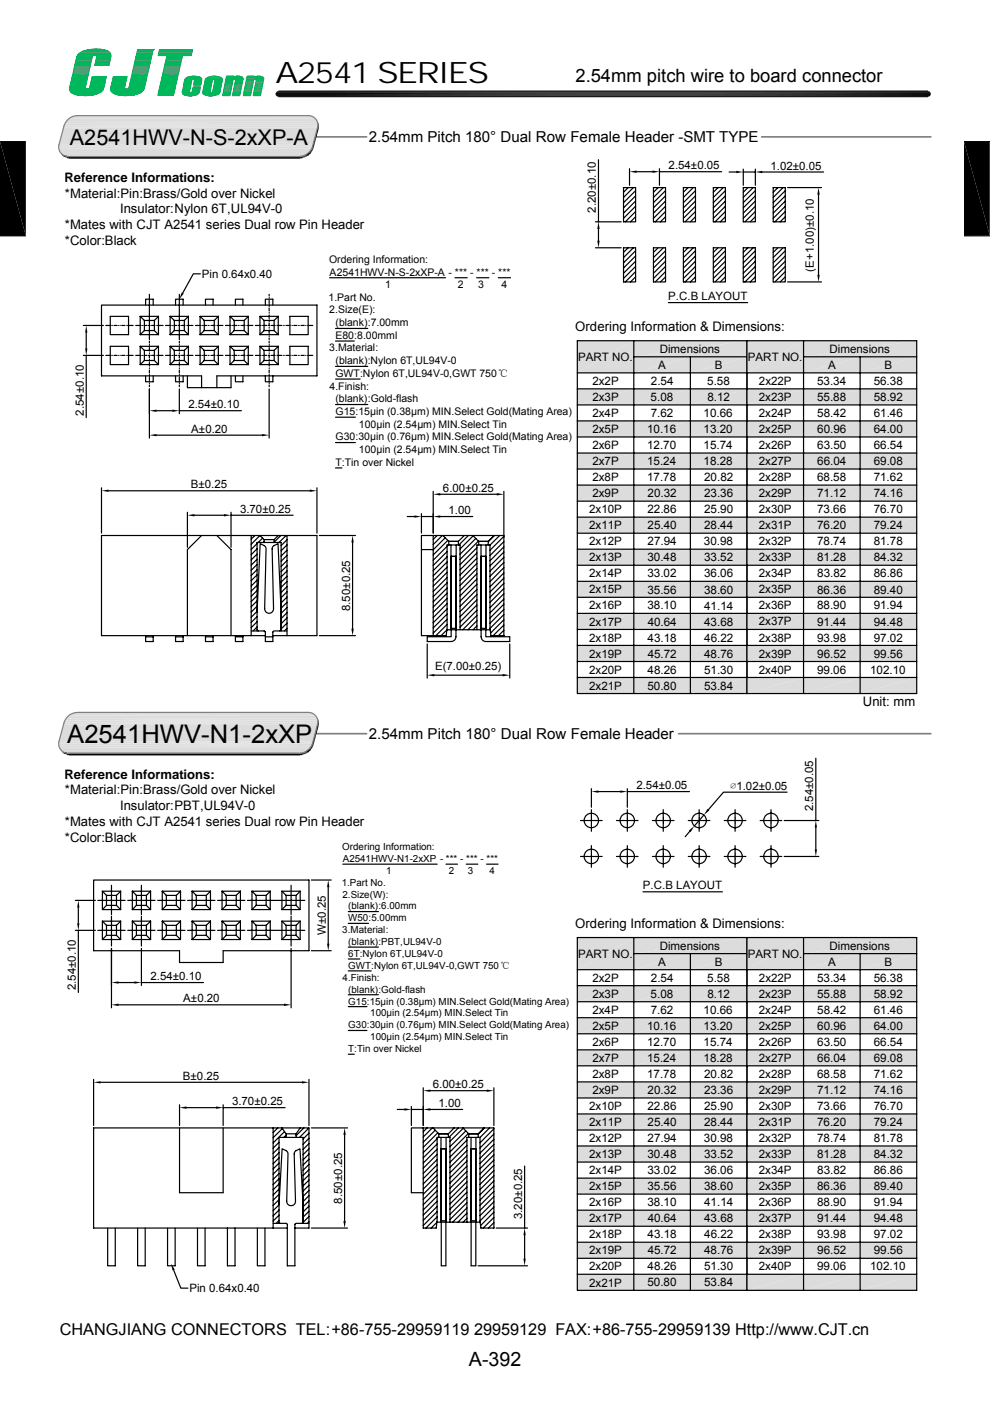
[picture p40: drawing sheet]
<svg xmlns="http://www.w3.org/2000/svg" width="210mm" height="297mm" viewBox="0 0 210 297" stroke-linecap="round" stroke-linejoin="round" font-family="sans-serif">
<defs><g id="words">
<text font-size="6.3" x="58.4" y="17.6">A2541 SERIES</text>
<text font-size="5.4" x="14.3" y="157.5">A2541HWV-N1-2xXP</text>
<text font-size="4.6" x="14.8" y="30.6">A2541HWV-N-S-2xXP-A</text>
<text font-size="4.2" x="99.5" y="289.5">A-392</text>
<text font-size="3.9" x="122" y="17.4">2.54mm pitch wire to board connector</text>
<text font-size="3.5" x="12.7" y="283">CHANGJIANG CONNECTORS TEL:+86-755-29959119 29959129 FAX:+86-755-29959139 Http://www.CJT.cn</text>
<g font-size="3.2">
<text x="78.3" y="30.2">2.54mm Pitch 180° Dual Row Female Header -SMT TYPE</text>
<text x="78.3" y="156.7">2.54mm Pitch 180° Dual Row Female Header</text>
</g>
<g font-size="2.8">
<text x="13.7" y="38.5">Reference Informations:</text>
<text x="13.8" y="41.9">*Material:Pin:Brass/Gold over Nickel</text>
<text x="25.5" y="45.3">Insulator:Nylon 6T,UL94V-0</text>
<text x="13.8" y="48.6">*Mates with CJT A2541 series Dual row Pin Header</text>
<text x="13.8" y="52">*Color:Black</text>
<text x="122" y="70.1">Ordering Information &amp; Dimensions:</text>
<text x="183" y="149.7">Unit: mm</text>
<text x="13.7" y="165.1">Reference Informations:</text>
<text x="13.8" y="168.4">*Material:Pin:Brass/Gold over Nickel</text>
<text x="25.5" y="171.8">Insulator:PBT,UL94V-0</text>
<text x="13.8" y="175.2">*Mates with CJT A2541 series Dual row Pin Header</text>
<text x="13.8" y="178.5">*Color:Black</text>
<text x="122" y="196.7">Ordering Information &amp; Dimensions:</text>
</g>
<g font-size="2.5">
<text x="122.6" y="76.5">PART NO.</text>
<text x="139.9" y="74.8">Dimensions</text>
<text x="158.6" y="76.5">PART NO.</text>
<text x="175.9" y="74.8">Dimensions</text>
<text x="125.6" y="81.6">2x2P</text>
<text x="138" y="81.6">2.54</text>
<text x="139.6" y="78.2">A</text>
<text x="150" y="81.6">5.58</text>
<text x="151.6" y="78.2">B</text>
<text x="161" y="81.6">2x22P</text>
<text x="173.3" y="81.6">53.34</text>
<text x="175.6" y="78.2">A</text>
<text x="185.3" y="81.6">56.38</text>
<text x="187.6" y="78.2">B</text>
<text x="125.6" y="85">2x3P</text>
<text x="125.6" y="88.4">2x4P</text>
<text x="138" y="85">5.08</text>
<text x="138" y="88.4">7.62</text>
<text x="149.2" y="88.4">10.66</text>
<text x="150" y="85">8.12</text>
<text x="161" y="85">2x23P</text>
<text x="161" y="88.4">2x24P</text>
<text x="173.3" y="85">55.88</text>
<text x="173.3" y="88.4">58.42</text>
<text x="185.3" y="88.4">61.46</text>
<text x="185.3" y="85">58.92</text>
<text x="125.6" y="91.8">2x5P</text>
<text x="125.6" y="95.2">2x6P</text>
<text x="137.2" y="91.8">10.16</text>
<text x="137.2" y="95.2">12.70</text>
<text x="149.2" y="91.8">13.20</text>
<text x="149.2" y="95.2">15.74</text>
<text x="161" y="91.8">2x25P</text>
<text x="161" y="95.2">2x26P</text>
<text x="173.3" y="91.8">60.96</text>
<text x="173.3" y="95.2">63.50</text>
<text x="185.3" y="91.8">64.00</text>
<text x="185.3" y="95.2">66.54</text>
<text x="125.6" y="98.6">2x7P</text>
<text x="137.2" y="98.6">15.24</text>
<text x="149.2" y="98.6">18.28</text>
<text x="161" y="98.6">2x27P</text>
<text x="173.3" y="98.6">66.04</text>
<text x="185.3" y="98.6">69.08</text>
<text x="125.6" y="102">2x8P</text>
<text x="125.6" y="105.4">2x9P</text>
<text x="137.2" y="102">17.78</text>
<text x="137.4" y="105.4">20.32</text>
<text x="149.3" y="105.4">23.36</text>
<text x="149.4" y="102">20.82</text>
<text x="161" y="102">2x28P</text>
<text x="161" y="105.4">2x29P</text>
<text x="173.3" y="102">68.58</text>
<text x="173.3" y="105.5">71.12</text>
<text x="185.3" y="105.4">74.16</text>
<text x="185.3" y="102">71.62</text>
<text x="124.9" y="108.8">2x10P</text>
<text x="124.9" y="112.2">2x11P</text>
<text x="137.3" y="108.8">22.86</text>
<text x="137.4" y="112.2">25.40</text>
<text x="149.3" y="108.8">25.90</text>
<text x="149.3" y="112.2">28.44</text>
<text x="161" y="108.8">2x30P</text>
<text x="161" y="112.2">2x31P</text>
<text x="173.3" y="108.8">73.66</text>
<text x="173.3" y="112.2">76.20</text>
<text x="185.3" y="108.8">76.70</text>
<text x="185.3" y="112.2">79.24</text>
<text x="124.9" y="115.6">2x12P</text>
<text x="124.9" y="119">2x13P</text>
<text x="137.3" y="119">30.48</text>
<text x="137.4" y="115.6">27.94</text>
<text x="149.3" y="115.6">30.98</text>
<text x="149.3" y="119">33.52</text>
<text x="161" y="115.6">2x32P</text>
<text x="161" y="119">2x33P</text>
<text x="173.3" y="115.6">78.74</text>
<text x="173.3" y="119">81.28</text>
<text x="185.3" y="115.6">81.78</text>
<text x="185.3" y="119">84.32</text>
<text x="124.9" y="122.4">2x14P</text>
<text x="124.9" y="125.8">2x15P</text>
<text x="137.3" y="122.4">33.02</text>
<text x="137.3" y="125.8">35.56</text>
<text x="149.3" y="122.4">36.06</text>
<text x="149.3" y="125.8">38.60</text>
<text x="161" y="122.4">2x34P</text>
<text x="161" y="125.8">2x35P</text>
<text x="173.3" y="125.8">86.36</text>
<text x="173.3" y="122.4">83.82</text>
<text x="185.3" y="125.8">89.40</text>
<text x="185.3" y="122.4">86.86</text>
<text x="124.9" y="129.2">2x16P</text>
<text x="137.3" y="129.2">38.10</text>
<text x="149.4" y="129.2">41.14</text>
<text x="161" y="129.2">2x36P</text>
<text x="173.3" y="129.2">88.90</text>
<text x="185.3" y="129.2">91.94</text>
<text x="124.9" y="132.6">2x17P</text>
<text x="124.9" y="136">2x18P</text>
<text x="137.4" y="136">43.18</text>
<text x="137.4" y="132.6">40.64</text>
<text x="149.4" y="132.6">43.68</text>
<text x="149.4" y="136">46.22</text>
<text x="161" y="132.6">2x37P</text>
<text x="161" y="136">2x38P</text>
<text x="173.3" y="132.6">91.44</text>
<text x="173.3" y="136">93.98</text>
<text x="185.3" y="132.6">94.48</text>
<text x="185.3" y="136">97.02</text>
<text x="124.9" y="139.4">2x19P</text>
<text x="124.9" y="142.8">2x20P</text>
<text x="137.4" y="142.8">48.26</text>
<text x="137.4" y="139.4">45.72</text>
<text x="149.3" y="142.8">51.30</text>
<text x="149.4" y="139.4">48.76</text>
<text x="161" y="139.4">2x39P</text>
<text x="161" y="142.8">2x40P</text>
<text x="173.3" y="142.8">99.06</text>
<text x="173.3" y="139.4">96.52</text>
<text x="184.6" y="142.8">102.10</text>
<text x="185.3" y="139.4">99.56</text>
<text x="124.9" y="146.2">2x21P</text>
<text x="137.3" y="146.2">50.80</text>
<text x="149.3" y="146.2">53.84</text>
<text x="122.6" y="203.1">PART NO.</text>
<text x="139.9" y="201.4">Dimensions</text>
<text x="158.6" y="203.1">PART NO.</text>
<text x="175.9" y="201.4">Dimensions</text>
<text x="125.6" y="208.2">2x2P</text>
<text x="138" y="208.2">2.54</text>
<text x="139.6" y="204.8">A</text>
<text x="150" y="208.2">5.58</text>
<text x="151.6" y="204.8">B</text>
<text x="161" y="208.2">2x22P</text>
<text x="173.3" y="208.2">53.34</text>
<text x="175.6" y="204.8">A</text>
<text x="185.3" y="208.2">56.38</text>
<text x="187.6" y="204.8">B</text>
<text x="125.6" y="211.6">2x3P</text>
<text x="125.6" y="215">2x4P</text>
<text x="138" y="211.6">5.08</text>
<text x="138" y="215">7.62</text>
<text x="149.2" y="215">10.66</text>
<text x="150" y="211.6">8.12</text>
<text x="161" y="211.6">2x23P</text>
<text x="161" y="215">2x24P</text>
<text x="173.3" y="211.6">55.88</text>
<text x="173.3" y="215">58.42</text>
<text x="185.3" y="215">61.46</text>
<text x="185.3" y="211.6">58.92</text>
<text x="125.6" y="218.4">2x5P</text>
<text x="125.6" y="221.8">2x6P</text>
<text x="137.2" y="218.4">10.16</text>
<text x="137.2" y="221.8">12.70</text>
<text x="149.2" y="218.4">13.20</text>
<text x="149.2" y="221.8">15.74</text>
<text x="161" y="218.4">2x25P</text>
<text x="161" y="221.8">2x26P</text>
<text x="173.3" y="218.4">60.96</text>
<text x="173.3" y="221.8">63.50</text>
<text x="185.3" y="218.4">64.00</text>
<text x="185.3" y="221.8">66.54</text>
<text x="125.6" y="225.2">2x7P</text>
<text x="137.2" y="225.2">15.24</text>
<text x="149.2" y="225.2">18.28</text>
<text x="161" y="225.2">2x27P</text>
<text x="173.3" y="225.2">66.04</text>
<text x="185.3" y="225.2">69.08</text>
<text x="125.6" y="228.6">2x8P</text>
<text x="125.6" y="232">2x9P</text>
<text x="137.2" y="228.6">17.78</text>
<text x="137.4" y="232">20.32</text>
<text x="149.3" y="232">23.36</text>
<text x="149.4" y="228.6">20.82</text>
<text x="161" y="228.6">2x28P</text>
<text x="161" y="232">2x29P</text>
<text x="173.3" y="228.6">68.58</text>
<text x="173.3" y="232">71.12</text>
<text x="185.3" y="232">74.16</text>
<text x="185.3" y="228.6">71.62</text>
<text x="124.9" y="235.4">2x10P</text>
<text x="124.9" y="238.8">2x11P</text>
<text x="137.3" y="235.4">22.86</text>
<text x="137.4" y="238.8">25.40</text>
<text x="149.3" y="235.4">25.90</text>
<text x="149.3" y="238.8">28.44</text>
<text x="161" y="235.4">2x30P</text>
<text x="161" y="238.8">2x31P</text>
<text x="173.3" y="235.4">73.66</text>
<text x="173.3" y="238.8">76.20</text>
<text x="185.3" y="235.4">76.70</text>
<text x="185.3" y="238.8">79.24</text>
<text x="124.9" y="242.2">2x12P</text>
<text x="124.9" y="245.6">2x13P</text>
<text x="137.3" y="245.6">30.48</text>
<text x="137.4" y="242.2">27.94</text>
<text x="149.3" y="242.2">30.98</text>
<text x="149.3" y="245.6">33.52</text>
<text x="161" y="242.1">2x32P</text>
<text x="161" y="245.6">2x33P</text>
<text x="173.3" y="242.2">78.74</text>
<text x="173.3" y="245.6">81.28</text>
<text x="185.3" y="242.2">81.78</text>
<text x="185.3" y="245.6">84.32</text>
<text x="124.9" y="249">2x14P</text>
<text x="137.3" y="249">33.02</text>
<text x="149.3" y="249">36.06</text>
<text x="161" y="249">2x34P</text>
<text x="173.3" y="249">83.82</text>
<text x="185.3" y="249">86.86</text>
<text x="124.9" y="252.3">2x15P</text>
<text x="124.9" y="255.8">2x16P</text>
<text x="137.3" y="252.4">35.56</text>
<text x="137.3" y="255.8">38.10</text>
<text x="149.3" y="252.4">38.60</text>
<text x="149.4" y="255.8">41.14</text>
<text x="161" y="252.3">2x35P</text>
<text x="161" y="255.8">2x36P</text>
<text x="173.3" y="252.4">86.36</text>
<text x="173.3" y="255.8">88.90</text>
<text x="185.3" y="252.4">89.40</text>
<text x="185.3" y="255.8">91.94</text>
<text x="124.9" y="259.2">2x17P</text>
<text x="124.9" y="262.6">2x18P</text>
<text x="137.4" y="262.6">43.18</text>
<text x="137.4" y="259.2">40.64</text>
<text x="149.4" y="259.2">43.68</text>
<text x="149.4" y="262.6">46.22</text>
<text x="161" y="259.2">2x37P</text>
<text x="161" y="262.6">2x38P</text>
<text x="173.3" y="259.2">91.44</text>
<text x="173.3" y="262.6">93.98</text>
<text x="185.3" y="259.2">94.48</text>
<text x="185.3" y="262.6">97.02</text>
<text x="124.9" y="266">2x19P</text>
<text x="124.9" y="269.3">2x20P</text>
<text x="137.4" y="269.4">48.26</text>
<text x="137.4" y="266">45.72</text>
<text x="149.3" y="269.4">51.30</text>
<text x="149.4" y="266">48.76</text>
<text x="161" y="266">2x39P</text>
<text x="161" y="269.3">2x40P</text>
<text x="173.3" y="269.4">99.06</text>
<text x="173.3" y="266">96.52</text>
<text x="184.6" y="269.4">102.10</text>
<text x="185.3" y="266">99.56</text>
<text x="124.9" y="272.8">2x21P</text>
<text x="137.3" y="272.8">50.80</text>
<text x="149.3" y="272.8">53.84</text>
</g>
<g font-size="2.4">
<text x="141.8" y="35.9">2.54±0.05</text>
<text x="163.4" y="35.9">1.02±0.05</text>
<text x="126.4" y="45.1" transform="rotate(-90 126.4 45.1)">2.20±0.10</text>
<text x="42.8" y="58.9">Pin 0.64x0.40</text>
<text x="172.6" y="57.6" transform="rotate(-90 172.6 57.6)">(E+1.00)±0.10</text>
<text x="141.8" y="63.6">P.C.B LAYOUT</text>
<text x="17.8" y="88.1" transform="rotate(-90 17.8 88.1)">2.54±0.10</text>
<text x="40" y="86.6">2.54±0.10</text>
<text x="40.6" y="91.7">A±0.20</text>
<text x="40.5" y="103.5">B±0.25</text>
<text x="94" y="104.3">6.00±0.25</text>
<text x="50.9" y="108.7">3.70±0.25</text>
<text x="95.1" y="109">1.00</text>
<text x="74.3" y="129.6" transform="rotate(-90 74.3 129.6)">8.50±0.25</text>
<text x="92.3" y="142.1">E(7.00±0.25)</text>
<text x="135" y="167.3">2.54±0.05</text>
<text x="155" y="167.4">∅1.02±0.05</text>
<text x="172.5" y="172" transform="rotate(-90 172.5 172)">2.54±0.05</text>
<text x="136.4" y="188.6">P.C.B LAYOUT</text>
<text x="69.1" y="198.2" transform="rotate(-90 69.1 198.2)">W±0.25</text>
<text x="16.1" y="210" transform="rotate(-90 16.1 210)">2.54±0.10</text>
<text x="31.9" y="207.8">2.54±0.10</text>
<text x="38.9" y="212.5">A±0.20</text>
<text x="38.8" y="228.9">B±0.25</text>
<text x="91.8" y="230.7">6.00±0.25</text>
<text x="49.2" y="234.3">3.70±0.25</text>
<text x="93" y="234.7">1.00</text>
<text x="72.6" y="255.2" transform="rotate(-90 72.6 255.2)">8.50±0.25</text>
<text x="110.7" y="258.5" transform="rotate(-90 110.7 258.5)">3.20±0.25</text>
<text x="40.2" y="274">Pin 0.64x0.40</text>
</g>
<g font-size="2.2">
<text x="69.8" y="55.7">Ordering Information:</text>
<text x="69.9" y="58.4">A2541HWV-N-S-2xXP-A - *** - *** - ***</text>
<text x="69.7" y="63.8">1.Part No.</text>
<text x="81.7" y="61.1">1</text>
<text x="97.1" y="61.1">2</text>
<text x="101.4" y="61.1">3</text>
<text x="106.4" y="61.1">4</text>
<text x="69.8" y="66.4">2.Size(E):</text>
<text x="71.2" y="69.2">(blank):7.00mm</text>
<text x="71.2" y="71.8">E80:8.00mml</text>
<text x="69.8" y="74.5">3.Material:</text>
<text x="71.2" y="77.2">(blank):Nylon 6T,UL94V-0</text>
<text x="69.9" y="82.6">4.Finish:</text>
<text x="71.2" y="79.9">GWT:Nylon 6T,UL94V-0,GWT 750℃</text>
<text x="71.2" y="85.3">(blank):Gold-flash</text>
<text x="71.2" y="88">G15:15μin (0.38μm) MIN.Select Gold(Mating Area)</text>
<text x="71.2" y="93.4">G30:30μin (0.76μm) MIN.Select Gold(Mating Area)</text>
<text x="76.1" y="90.7">100μin (2.54μm) MIN.Select Tin</text>
<text x="71.2" y="98.7">T:Tin over Nickel</text>
<text x="76.1" y="96.1">100μin (2.54μm) MIN.Select Tin</text>
</g>
<g font-size="2.1">
<text x="72.6" y="180.3">Ordering Information:</text>
<text x="72.7" y="182.8">A2541HWV-N1-2xXP - *** - *** - ***</text>
<text x="81.9" y="185.3">1</text>
<text x="95.2" y="185.3">2</text>
<text x="99.2" y="185.3">3</text>
<text x="103.8" y="185.3">4</text>
<text x="72.5" y="187.8">1.Part No.</text>
<text x="72.6" y="190.3">2.Size(W):</text>
<text x="72.6" y="197.8">3.Material:</text>
<text x="73.9" y="192.8">(blank):6.00mm</text>
<text x="73.9" y="195.3">W50:5.00mm</text>
<text x="73.9" y="200.4">(blank):PBT,UL94V-0</text>
<text x="73.9" y="202.9">6T:Nylon 6T,UL94V-0</text>
<text x="72.7" y="207.9">4.Finish:</text>
<text x="73.9" y="205.4">GWT:Nylon 6T,UL94V-0,GWT 750℃</text>
<text x="73.9" y="210.5">(blank):Gold-flash</text>
<text x="73.9" y="213">G15:15μin (0.38μm) MIN.Select Gold(Mating Area)</text>
<text x="78.5" y="215.5">100μin (2.54μm) MIN.Select Tin</text>
<text x="73.9" y="218">G30:30μin (0.76μm) MIN.Select Gold(Mating Area)</text>
<text x="78.5" y="220.6">100μin (2.54μm) MIN.Select Tin</text>
<text x="73.9" y="223.1">T:Tin over Nickel</text>
</g>
</g></defs>
<path d="M13.6 153.2h53.8M13.7 152.8h53.7M14 152.4h53.3M14.3 152h52.8M14.6 151.7h52.3M15 151.4h51.6M15.1 151.3h51.5M15.5 151.2h50.7M16 151.1h49.8" fill="none" stroke="#dcdcdc" stroke-width=".21"/>
<path d="M14.6 151.5h52.3" fill="none" stroke="#dcdcdc" stroke-width=".25"/>
<path d="M14.3 151.8h52.8" fill="none" stroke="#dcdcdc" stroke-width=".32"/>
<path d="M13.6 153h53.8M14 152.2h53.3" fill="none" stroke="#dcdcdc" stroke-width=".36"/>
<path d="M13.8 152.6h53.6" fill="none" stroke="#dcdcdc" stroke-width=".38"/>
<path d="M13.5 153.4h53.9" fill="none" stroke="#dcdcdc" stroke-width=".3"/>
<g fill="#dcdcdc">
<path d="M13.5 153.6l52.9 3.6h-53.9z"/>
<path d="M13.5 153.6h53.9l-1 3.6z"/>
</g>
<path d="M12.5 157.4h53.9" fill="none" stroke="#dcdcdc" stroke-width=".3"/>
<path d="M12.4 157.6h53.9M12.5 158h53.6M12.6 158.4h53.3M12.7 158.8h52.9M13 159.1h52.2M13.3 159.4h51.5M13.3 159.5h51.5M13.7 159.6h50.7M14.1 159.7h49.8" fill="none" stroke="#dcdcdc" stroke-width=".21"/>
<path d="M12.4 157.8h53.9M12.6 158.6h53.3" fill="none" stroke="#dcdcdc" stroke-width=".36"/>
<path d="M12.5 158.2h53.6" fill="none" stroke="#dcdcdc" stroke-width=".38"/>
<path d="M12.7 158.9h52.9" fill="none" stroke="#dcdcdc" stroke-width=".32"/>
<path d="M13 159.2h52.2" fill="none" stroke="#dcdcdc" stroke-width=".28"/>
<path d="M0 30h5.5M204.5 30h5.4M0 50h5.5M204.5 50h5.4" fill="none" stroke="#000" stroke-width=".21"/>
<path d="M0 30l5.5 20h-5.5zM0 30h5.5v20zM204.5 30l5.4 19.9-5.4 .1zM204.5 30h5.4v19.9z" fill="#000"/>
<g fill="#00b85c">
<path d="M20 10.4h.9z"/>
<path d="M19.6 10.4h1.7z"/>
<path d="M20 10.4h1.3z"/>
<path d="M19.6 10.5h1.7z"/>
<path d="M19.6 10.4l1.7 .1z"/>
</g>
<path d="M19 10.5h2.8M19.2 10.5h2.4" fill="none" stroke="#00b85c" stroke-width=".21"/>
<g fill="#00b85c">
<path d="M29.4 10.5h.2z"/>
<path d="M29.6 10.5h.1z"/>
<path d="M29.7 10.5h.3z"/>
<path d="M30 10.5h.2z"/>
<path d="M30.2 10.5h.6z"/>
<path d="M30.8 10.5h.7z"/>
<path d="M31.5 10.5h.2z"/>
<path d="M31.7 10.5h.3z"/>
<path d="M32 10.5h.2z"/>
<path d="M32.2 10.5h.2z"/>
<path d="M34.1 10.5h.1z"/>
<path d="M34.2 10.5h.1z"/>
<path d="M34.3 10.5h.2z"/>
<path d="M34.5 10.5h.2z"/>
<path d="M34.7 10.5h.2z"/>
<path d="M34.9 10.5h.4z"/>
<path d="M35.3 10.5h.5z"/>
<path d="M35.8 10.5h.6z"/>
<path d="M36.4 10.5h1.1z"/>
<path d="M37.5 10.5h.6z"/>
<path d="M38.1 10.5h.5z"/>
<path d="M38.6 10.5h.6z"/>
<path d="M39.2 10.5h.4z"/>
<path d="M39.6 10.5h.4z"/>
<path d="M40 10.5h.2z"/>
<path d="M40.2 10.5h.2z"/>
<path d="M40.4 10.5h.1z"/>
<path d="M40.5 10.5h.2z"/>
</g>
<g fill="none" stroke="#00b85c" stroke-width=".21">
<path d="M16.5 11.7h7M16.5 11.6h7M16.6 11.5h6.9M16.6 11.4h6.9M16.7 11.4h6.8M16.8 11.3h6.6M16.9 11.2h6.5M17 11.1h6.3M17.1 11.1h6.2M17.1 11h6.1M17.2 11h6M17.4 10.9h5.7"/>
<path d="M17.5 10.9h5.5M17.6 10.8h5.3M17.8 10.8h5M17.9 10.7h4.8M18.1 10.7h4.5M18.4 10.6h3.9M18.6 10.6h3.6M18.8 10.5h3.2M20 11.7l-3.6 .1M20.3 11.7h3.2M23.5 11.7h-7.1M28.9 11.7h3.3"/>
<path d="M28.9 11.6h3.4M29 11.4h3.3M29 11.5h3.3M29 11.3h3.3M29 11.2h3.3M29.1 11.1h3.3M29.1 10.9h3.3M29.1 10.8h3.3M29.1 10.7h3.3M29.2 10.5h3.3M29.2 10.6h3.3M32.3 11.5h-3.3"/>
<path d="M32.3 11.3l-3.3 .1M32.4 11.1h-3.4M32.4 11h-3.3M32.4 10.8l-3.3 .1M32.4 10.7l-3.3 .1M32.5 10.6l-3.4 .1M33.6 11.7h7M33.6 11.6h7M33.6 11.4h7.1M33.6 11.5h7M33.7 11.3h7M33.7 11.2h7"/>
<path d="M33.7 11.1h7M33.7 11h7M33.8 10.8h7M33.8 10.7h7M33.8 10.6h7M33.8 10.5h7.1M40.6 11.7l-7.1 .1M40.6 11.5h-7M40.7 11.3l-7.1 .1M40.7 11.2h-7M40.7 11h-7M40.8 10.9h-7.1"/>
<path d="M40.8 10.7l-7 .1M40.8 10.6l-7 .1M40.9 10.5l-7.1 .1"/>
</g>
<g fill="#00b85c">
<path d="M33.8 11.8h.3z"/>
<path d="M34.1 11.8h.5z"/>
<path d="M34.6 11.8h.3z"/>
<path d="M34.9 11.8h.3z"/>
<path d="M39 11.8h.1z"/>
<path d="M39.1 11.8h.3z"/>
<path d="M39.4 11.8h.6z"/>
<path d="M40 11.8h.2z"/>
<path d="M40.2 11.8h.2z"/>
</g>
<g fill="none" stroke="#00b85c" stroke-width=".21">
<path d="M15.9 13.8h3.3M15.9 13.9h3.3M15.9 13.7h3.3M15.9 13.6h3.3M15.9 13.5h3.4M16 13.4h3.3M16 13.3h3.3M16 13.2h3.3M16 13.1h3.3M16 13h3.4M16.1 12.9h3.3M16.1 12.7h3.3"/>
<path d="M16.1 12.8h3.3M16.1 12.6h3.4M16.1 12.7h3.4M16.2 12.5h3.3M16.2 12.6h3.3M16.2 12.4h3.3M16.2 12.3h3.3M16.2 12.2h3.4M16.2 12.2h3.3M16.3 12.1h3.3M16.3 12h3.3M16.3 11.9h3.3"/>
<path d="M19.2 13.8h-3.3M19.2 13.6h-3.3M19.4 12.8h-3.3M19.6 12.1h-3.3M19.6 12l-3.3 .1M19.7 11.9h-3.4M19.7 11.8h-3.3M19.9 11.8h-3.5M20.1 13.8h3M20.1 13.7h3.1M20.2 13.6h3M20.2 13.5h3"/>
<path d="M20.2 13.4h3M20.2 13.3h3M20.2 13.2h3.1M20.3 13.1h3M20.3 13h3M20.3 12.9h3M20.3 12.8h3M20.3 12.7h3.1M20.4 12.5h3M20.4 12.6h3M20.4 11.8h3.1M20.4 12.4h3"/>
<path d="M20.4 12.3h3.1M20.5 12.2h3M20.5 12.1h3M20.5 11.9h3M20.5 12h3M23.1 13.9h-3M23.1 13.8h-3M23.2 13.7h-3.1M23.2 13.4h-3M23.3 13h-3M23.4 12.7h-3M23.4 12.6h-3"/>
<path d="M23.5 12.4h-3.1M23.5 12.3h-3.1M23.5 12.1l-3 .1M23.5 12h-3M28.4 13.8h3.3M28.4 13.9h3.3M28.4 13.7h3.4M28.5 13.6h3.3M28.5 13.5h3.3M28.5 13.4h3.3M28.5 13.3h3.4M28.5 13.4h3.4"/>
<path d="M28.6 13.2h3.3M28.6 13.3h3.3M28.6 13.1h3.3M28.6 13h3.3M28.6 12.9h3.4M28.7 12.7h3.3M28.7 12.8h3.3M28.7 12.6h3.3M28.7 12.5h3.3M28.7 12.4h3.4M28.8 12.3h3.3M28.8 12.2h3.3"/>
<path d="M28.8 12h3.4M28.9 11.9h3.3M28.9 11.8h3.3M31.8 13.7h-3.4M31.8 13.6h-3.3M32 12.8h-3.4M32 12.6h-3.3M32.1 12.3h-3.3M32.1 12.1l-3.3 .1M32.2 12.1h-3.4M32.2 12h-3.3M32.2 11.9h-3.3"/>
<path d="M32.2 11.8h-3.3M34.9 13.8h3.3M34.9 13.9h3.3M34.9 13.7h3.4M35 13.7h3.3M35 13.6h3.3M35 13.5h3.3M35 13.4h3.4M35.1 13.3h3.3M35.1 13.2h3.3M35.1 13.1h3.3M35.1 13h3.4"/>
<path d="M35.1 12.9h3.4M35.2 12.7h3.3M35.2 12.8h3.3M35.2 12.6h3.3M35.2 12.5h3.4M35.2 12.4h3.4M35.3 12.3h3.3M35.3 12.4h3.3M35.3 12.2h3.3M35.3 12h3.4M35.4 11.9h3.3M35.4 11.8h3.3"/>
<path d="M38.3 13.8h-3.4M38.3 13.6h-3.3M38.4 13.4h-3.4M38.4 13h-3.3M38.5 12.8h-3.3M38.5 12.7h-3.3M38.5 12.6h-3.3M38.6 12.3h-3.3M38.6 12.2h-3.3M38.7 12.1h-3.4M38.7 11.8h-3.3"/>
</g>
<g fill="#00b85c">
<path d="M20.2 13.9h.2z"/>
<path d="M20.4 13.9h.2z"/>
<path d="M20.6 13.9h.2z"/>
<path d="M20.8 13.9h.2z"/>
<path d="M21 13.9h.6z"/>
<path d="M21.6 13.9h.4z"/>
<path d="M22 13.9h.4z"/>
<path d="M22.4 13.9h.2z"/>
<path d="M22.6 13.9h.1z"/>
<path d="M22.7 13.9h.2z"/>
<path d="M22.9 13.9h.1z"/>
</g>
<g fill="none" stroke="#00b85c" stroke-width=".21">
<path d="M15.4 16h3.3M15.5 15.5h3.3M15.5 15.4h3.3M15.5 15.2h3.4M15.5 15.3h3.3M15.6 15.1h3.3M15.6 14.9h3.3M15.6 14.8h3.4M15.7 14.6h3.3M15.7 14.5h3.3M15.7 14.4h3.4M15.8 14.2h3.3"/>
<path d="M15.8 14.3h3.3M15.8 14.1h3.3M15.8 13.9h3.4M18.7 15.9l-3.3 .1M27.9 16h3.3M28 15.5h3.4M28.1 15.4h3.3M28.1 15.3h3.3M28.1 15.2h3.3M28.1 15.1h3.4M28.2 14.9h3.3M28.2 14.8h3.3"/>
<path d="M28.2 14.6h3.4M28.3 14.5h3.3M28.3 14.4h3.3M28.3 14.3h3.3M28.3 14.2h3.4M28.4 14.1h3.3M28.4 13.9h3.3M31.3 15.9l-3.4 .1M34.4 16h3.4M34.5 15.5h3.4M34.6 15.4h3.3M34.6 15.2h3.4"/>
<path d="M34.6 15.3h3.3M34.6 15.1h3.4M34.7 14.9h3.3M34.7 14.8h3.4M34.7 14.6h3.4M34.8 14.5h3.3M34.8 14.4h3.3M34.8 14.2h3.4M34.8 14.3h3.4M34.9 14.1h3.3M34.9 13.9h3.3M37.8 15.9l-3.4 .1"/>
</g>
<path d="M15.4 15.7h3.4M28 15.7h3.3M34.5 15.7h3.3" fill="none" stroke="#00b85c" stroke-width=".34"/>
<path d="M15.3 16.2h3.4M27.9 16.2h3.3M34.4 16.2h3.4" fill="none" stroke="#00b85c" stroke-width=".3"/>
<g fill="#00b85c">
<path d="M19.8 16.3h.1z"/>
<path d="M19.9 16.3h.2z"/>
<path d="M20.1 16.3h.1z"/>
<path d="M20.2 16.3h.4z"/>
<path d="M20.6 16.3h.4z"/>
<path d="M21 16.3h.6z"/>
<path d="M21.6 16.3h.3z"/>
<path d="M21.9 16.3h.2z"/>
<path d="M22.1 16.3h.2z"/>
<path d="M22.3 16.3h.1z"/>
<path d="M24.3 16.3h.1z"/>
<path d="M24.4 16.3h.1z"/>
<path d="M24.5 16.3h.2z"/>
<path d="M24.7 16.3h.4z"/>
<path d="M25.1 16.3h.4z"/>
<path d="M25.5 16.3h.5z"/>
<path d="M26 16.3h.3z"/>
<path d="M26.3 16.3h.2z"/>
<path d="M26.5 16.3h.2z"/>
<path d="M26.7 16.3h.1z"/>
</g>
<g fill="none" stroke="#00b85c" stroke-width=".21">
<path d="M14.8 18.6h3.3M14.8 18.8h3.3M14.8 18.9h3.5M14.8 18.9h7.1M14.8 19h7.1M14.8 19.1h7.1M14.8 18.5h3.3M14.8 19.1h7M14.8 18.3h3.4M14.8 19.3h6.9M14.9 18.2h3.3M14.9 19.3h6.8"/>
<path d="M14.9 18.1h3.3M14.9 18h3.3M14.9 19.4h6.7M14.9 17.9h3.3M15 17.7h3.3M15 17.8h3.3M15 17.6h3.3M15 19.5h6.4M15 19.6h6.4M15 17.4h3.4M15 17.5h3.4M15 17.5h3.3"/>
<path d="M15 17.3h3.4M15.1 17.3h3.3M15.1 17.2h3.3M15.1 19.6h6.2M15.1 17.1h3.3M15.1 17h3.4M15.2 16.9h3.3M15.2 17h3.3M15.2 19.7h6M15.2 16.8h3.3M15.2 16.7h3.3M15.2 16.6h3.4"/>
<path d="M15.2 19.7h5.9M15.2 16.5h3.4M15.3 16.4h3.3M15.3 16.5h3.3M15.3 16.3h3.3M15.3 19.8h5.7M15.4 19.8h5.4M15.5 19.9h5.2M15.7 20h4.7M18.1 18.7h-3.3M18.1 18.6h-3.3M18.1 18.5h-3.3"/>
<path d="M18.1 18.4h-3.3M18.2 18.2h-3.3M18.2 18.1l-3.3 .1M18.3 17.8l-3.4 .1M18.6 16.4h-3.3M18.9 18.8h3.1M19 18.7h3M19 18.5h3.1M19 18.6h3.1M19 18.4h3.1M19.1 18.2h3M19.1 18h3.1"/>
<path d="M19.1 18.1h3.1M19.2 17.8h3M19.2 17.7h3M19.3 17.4h3M19.3 17.5h3M19.3 17.3h3M19.3 17.2h3.1M19.3 17.1h3.1M19.4 17h3M19.4 17.1h3M19.4 16.9h3M19.4 16.8h3"/>
<path d="M19.4 16.7h3.1M19.4 16.8h3.1M19.5 16.6h3M19.5 16.7h3M19.5 16.5h3M19.5 16.4h3M19.5 16.3h3.1M20.4 19.9h-4.7M21.5 19.5h-6.5M21.8 19.2h-7M21.9 19.1h-7.1M22 18.9h-3.3"/>
<path d="M22 18.8h-3.2M22 18.7h-3M22 18.6h-3M22.1 18.4l-3.1 .1M22.1 18.3l-3 .1M22.1 18.3h-3M22.1 18.1l-3 .1M22.2 18h-3M22.2 17.9h-3M22.3 17.6h-3.1M22.3 17.5h-3M22.4 17h-3"/>
<path d="M22.6 16.3h-3.1M23.4 18.9h7.1M23.5 18.8h2.9M23.5 18.8h3M23.5 18.9h3.1M23.5 19h7M23.5 19.1h7M23.5 18.7h2.9M23.5 19.1h6.9M23.5 19.2h6.9M23.5 18.6h2.9M23.5 19.3h6.8"/>
<path d="M23.5 18.5h2.9M23.5 18.4h3M23.5 19.3h6.7M23.6 18.3h2.9M23.6 18.2h2.9M23.6 19.4h6.6M23.6 18.1h2.9M23.6 18h3M23.6 17.9h3M23.7 17.8h2.9M23.7 17.7h2.9M23.7 19.5h6.3"/>
<path d="M23.7 19.6h6.3M23.7 17.4h3M23.7 17.5h3M23.8 17.3h2.9M23.8 17.2h2.9M23.8 17.2h3M23.8 17.1h3M23.9 17h2.9M23.9 19.7h5.9M23.9 16.9h2.9M23.9 16.8h2.9M23.9 16.7h3"/>
<path d="M23.9 16.6h3M23.9 19.7h5.8M24 16.5h2.9M24 16.4h2.9M24 16.3h2.9M24 19.8h5.6M24.2 19.8h5.3M24.3 19.9h5.1M24.5 20h4.6M26.4 18.6l-2.9 .1M26.4 18.6h-2.9M26.5 18.4l-3 .1"/>
<path d="M26.5 18.3h-2.9M26.5 18.2h-2.9M26.6 17.6h-2.9M26.7 17.5h-3M26.8 17.1h-3M26.9 16.3h-2.9M27.3 18.6h3.3M27.3 18.5h3.4M27.4 18.4h3.3M27.4 18.3h3.3M27.4 18.2h3.4M27.5 18.1h3.3"/>
<path d="M27.5 18h3.3M27.5 17.8h3.3M27.5 17.7h3.4M27.6 17.6h3.3M27.6 17.5h3.3M27.6 17.4h3.3M27.6 17.3h3.3M27.6 17.2h3.4M27.7 17.2h3.3M27.7 17.1h3.3M27.7 17h3.3M27.7 16.9h3.4"/>
<path d="M27.7 16.8h3.4M27.8 16.7h3.3M27.8 16.6h3.3M27.8 16.5h3.3M27.8 16.4h3.4M27.9 16.4h3.3M27.9 16.3h3.3M29.2 19.9h-4.8M29.9 19.6h-6.1M30.1 19.5h-6.5M30.3 19.3h-6.8M30.4 19.1h-6.9"/>
<path d="M30.6 18.9h-3.6M30.6 18.8h-3.4M30.6 18.8h-3.3M30.6 18.7h-3.3M30.6 18.6h-3.3M30.7 18.6h-3.4M30.7 18.4l-3.3 .1M30.7 18.4h-3.3M30.7 18.3h-3.3M30.8 18.2h-3.4M30.8 17.9h-3.3M31 17.3h-3.4"/>
<path d="M31.1 16.5h-3.3M31.2 16.3h-3.3M33.5 19.9h3.4M33.6 19.7h3.3M33.6 19.6h3.3M33.6 19.6h3.4M33.7 19.5h3.3M33.7 19.3h3.3M33.7 19.1h3.3M33.7 19.2h3.3M33.7 19.1h3.4M33.8 19h3.3"/>
<path d="M33.8 18.9h3.3M33.8 18.8h3.3M33.8 18.7h3.3M33.9 18.6h3.3M33.9 18.4h3.3M33.9 18.3h3.3M33.9 18.2h3.4M34 18h3.3M34 18.1h3.3M34 17.8h3.3M34 17.7h3.4M34 17.8h3.4"/>
<path d="M34.1 17.6h3.3M34.1 17.4h3.3M34.1 17.5h3.3M34.1 17.3h3.4M34.2 17.2h3.3M34.2 17.1h3.3M34.2 17h3.3M34.2 16.9h3.4M34.2 16.8h3.4M34.3 16.7h3.3M34.3 16.8h3.3M34.3 16.6h3.3"/>
<path d="M34.3 16.5h3.3M34.3 16.4h3.4M34.3 16.5h3.4M34.4 16.3h3.3M36.9 19.8h-3.3M37 19.5h-3.3M37 19.4h-3.3M37.1 19.1h-3.4M37.1 18.9l-3.3 .1M37.1 18.7h-3.3M37.2 18.6h-3.4M37.2 18.5h-3.3"/>
<path d="M37.2 18.4l-3.3 .1M37.2 18.3l-3.3 .1M37.3 18.2l-3.4 .1M37.3 18.1l-3.3 .1M37.3 18h-3.3M37.3 17.9h-3.3M37.5 17h-3.3M37.7 16.4h-3.3M37.7 16.3h-3.3M16.2 20.1h3.7M16.3 20.1h3.5M16.7 20.2h2.7"/>
<path d="M20.2 20h-4.2M24.9 20.1h3.7M25 20.1h3.5M25.4 20.2h2.6M28.9 20h-4.2M33.5 20.2h3.3M33.5 20.1h3.3M33.5 20h3.4M36.8 20.1l-3.3 .1M36.9 20l-3.4 .1"/>
</g>
<g fill="#00b85c">
<path d="M33.6 20.2h.1z"/>
<path d="M33.7 20.2h.2z"/>
<path d="M33.9 20.2h.2z"/>
<path d="M34.1 20.2h.2z"/>
<path d="M34.3 20.2h.5z"/>
<path d="M34.8 20.2h.6z"/>
<path d="M35.4 20.2h.5z"/>
<path d="M35.9 20.2h.2z"/>
<path d="M36.1 20.2h.2z"/>
<path d="M36.3 20.2h.2z"/>
<path d="M36.5 20.2h.2z"/>
</g>
<path d="M16.7 20.2h2.7M25.4 20.2h2.6" fill="none" stroke="#00b85c" stroke-width=".21"/>
<path d="M17 20.2h1.9z" fill="#00b85c"/>
<path d="M17 20.2h2.1" fill="none" stroke="#00b85c" stroke-width=".21"/>
<path d="M25.6 20.2h1.8z" fill="#00b85c"/>
<path d="M25.6 20.2h2.2" fill="none" stroke="#00b85c" stroke-width=".21"/>
<g fill="#00b85c">
<path d="M17.3 20.2h1.6z"/>
<path d="M25.9 20.2h1.5z"/>
<path d="M17.4 20.2h1.5z"/>
<path d="M17.4 20.2l1 .1z"/>
<path d="M25.9 20.2l1.1 .1z"/>
<path d="M17.8 20.3h.6z"/>
<path d="M26.2 20.3h.8z"/>
</g>
<path d="M16.9 11.2a7.4 7.4 0 0 1 6.3-.2 1.7 1.7 0 0 1 .2 1.7l-.3 1.2h-3l.4-1.9a.57 .57 0 0 0-.7-.2 .57 .57 0 0 0-.3 .7l-1.4 6.1a.49 .49 0 0 0 .5 .3 .49 .49 0 0 0 .4-.4l.5-2.2h3.1l-.4 1.6a2.25 2.25 0 0 1-2.3 2.2l-2.1 .2a4.2 4.2 0 0 1-2.9-.9 3.1 3.1 0 0 1 .2-2.2l1.1-4.9 .3-.6zM29.2 10.5h3.3l-1.6 6.9a2.63 2.63 0 0 1-2.7 2.8l-1.9 .1a3.6 3.6 0 0 1-2.8-1.1v-.8l.5-2.1h2.9l-.4 2a.47 .47 0 0 0 .2 .6 .47 .47 0 0 0 .6-.2zM33.8 10.5h7.1l-.3 1.3h-1.9l-1.9 8.4h-3.3l1.9-8.4h-1.9z" fill="none" stroke="#00b85c" stroke-width=".21"/>
<g fill="#00b85c">
<path d="M40.9 16.2h.6z"/>
<path d="M40.7 16.2h.9z"/>
<path d="M40.9 16.2h.7z"/>
<path d="M40.6 16.2h1.2z"/>
<path d="M40.7 16.2h1.1z"/>
<path d="M40.3 16.2h1.6z"/>
<path d="M40.6 16.2h1.3z"/>
<path d="M40.3 16.2h1.7z"/>
</g>
<path d="M40 16.3h2.2" fill="none" stroke="#00b85c" stroke-width=".21"/>
<path d="M40.3 16.2l1.9 .1z" fill="#00b85c"/>
<path d="M39.2 16.8h3.6M39.3 16.7h3.5M39.3 16.6h3.5M39.5 16.5h3.2M39.6 16.4h3M39.8 16.3h2.6M40 16.3h2.2" fill="none" stroke="#00b85c" stroke-width=".21"/>
<g fill="#00b85c">
<path d="M39.2 16.8h1.7z"/>
<path d="M39.2 16.8h1.8z"/>
<path d="M41 16.8h1.8z"/>
<path d="M41.1 16.8h1.7z"/>
<path d="M39.2 16.8h1.6z"/>
<path d="M39.2 16.8l1.5 .1z"/>
<path d="M41.2 16.8l1.6 .1z"/>
<path d="M39.2 16.9h1.5z"/>
<path d="M41.2 16.9h1.6z"/>
<path d="M39.2 16.9l1.5 .1z"/>
<path d="M41.2 16.9l1.6 .1z"/>
<path d="M39.2 17h1.5z"/>
<path d="M41.2 17h1.6z"/>
<path d="M39.1 17h1.6z"/>
<path d="M39.1 17l1.6 .1z"/>
<path d="M41.2 17l1.6 .1z"/>
<path d="M39.1 17.1h1.6z"/>
<path d="M41.2 17.1h1.6z"/>
<path d="M39.1 17.1l1.6 .1z"/>
<path d="M41.2 17.1l1.6 .1z"/>
<path d="M39.1 17.2h1.6z"/>
<path d="M41.2 17.2h1.6z"/>
<path d="M41.2 17.2h1.5z"/>
<path d="M39.1 17.2l1.5 .1z"/>
<path d="M41.2 17.2l1.5 .1z"/>
<path d="M39.1 17.3h1.5z"/>
<path d="M41.2 17.3h1.5z"/>
<path d="M39.1 17.3l1.5 .1z"/>
<path d="M41.2 17.3l1.5 .1z"/>
<path d="M39.1 17.4h1.5z"/>
<path d="M41.2 17.4h1.5z"/>
<path d="M39.1 17.4l1.5 .1z"/>
<path d="M41.1 17.4l1.6 .1z"/>
<path d="M41.1 17.4h1.6z"/>
<path d="M39.1 17.5l1.5 .1z"/>
<path d="M39.1 17.5h1.5z"/>
<path d="M41.1 17.5l1.6 .1z"/>
<path d="M41.1 17.5h1.6z"/>
<path d="M39 17.6h1.6z"/>
<path d="M41.1 17.6h1.6z"/>
<path d="M39 17.6l1.6 .1z"/>
<path d="M41.1 17.6l1.6 .1z"/>
<path d="M39 17.7l1.5 .1h-1.5z"/>
<path d="M39 17.7h1.6z"/>
<path d="M41.1 17.7l1.5 .1h-1.5z"/>
<path d="M41.1 17.7h1.6z"/>
<path d="M39 17.8h1.5z"/>
<path d="M41.1 17.8h1.5z"/>
<path d="M39 17.8l1.5 .1z"/>
<path d="M41.1 17.8l1.5 .1z"/>
<path d="M39 17.9h1.5z"/>
<path d="M41 17.9h1.6z"/>
<path d="M41.1 17.9h1.5z"/>
<path d="M39 17.9l1.5 .1z"/>
<path d="M41 17.9l1.6 .1z"/>
<path d="M38.9 18h1.6z"/>
<path d="M41 18h1.6z"/>
<path d="M41.1 18h.1z"/>
<path d="M41.2 18h.2z"/>
<path d="M41.4 18h.4z"/>
<path d="M41.8 18h.3z"/>
<path d="M42.1 18h.3z"/>
<path d="M38.9 18l1.5 .2h-1.5z"/>
<path d="M38.9 18h1.6l-.1 .2z"/>
<path d="M38.9 18.2h1.5z"/>
<path d="M38.9 18.2l1.5 .3h-1.6z"/>
<path d="M38.9 18.2h1.5v.3z"/>
<path d="M41.2 18.5h.2z"/>
<path d="M41.4 18.5h.3z"/>
<path d="M41.7 18.5h.4z"/>
<path d="M42.1 18.5h.2z"/>
<path d="M42.3 18.5h.1z"/>
<path d="M38.8 18.5h1.6z"/>
<path d="M40.9 18.5h1.6z"/>
<path d="M38.8 18.5l1.6 .1z"/>
<path d="M40.9 18.5l1.6 .1z"/>
<path d="M38.8 18.6h1.6z"/>
<path d="M40.9 18.6h1.6z"/>
<path d="M38.8 18.6l1.6 .1z"/>
<path d="M40.9 18.6l1.6 .1z"/>
<path d="M38.8 18.7h1.6z"/>
<path d="M40.9 18.7h1.6z"/>
<path d="M38.8 18.7l1.5 .1h-1.5z"/>
<path d="M38.8 18.7h1.6l-.1 .1z"/>
<path d="M40.9 18.7l1.5 .1h-1.5z"/>
<path d="M40.9 18.7h1.6l-.1 .1z"/>
<path d="M38.8 18.8l1.5 .1z"/>
<path d="M38.8 18.8h1.5z"/>
<path d="M40.9 18.8l1.5 .1z"/>
<path d="M40.9 18.8h1.5z"/>
<path d="M38.8 18.9h1.5z"/>
<path d="M40.9 18.9h1.5z"/>
<path d="M38.8 18.9l1.5 .1z"/>
<path d="M40.9 18.9l1.5 .1z"/>
<path d="M38.8 19l1.5 .1z"/>
<path d="M38.8 19h1.5z"/>
<path d="M40.9 19l1.5 .1z"/>
<path d="M40.9 19h1.5z"/>
<path d="M38.7 19.1h1.6z"/>
<path d="M40.8 19.1h1.6z"/>
<path d="M38.7 19.1l1.6 .1z"/>
<path d="M40.8 19.1l1.6 .1z"/>
<path d="M38.7 19.2h1.6z"/>
<path d="M40.8 19.2h1.6z"/>
<path d="M38.7 19.2l1.6 .1z"/>
<path d="M40.8 19.2l1.5 .1z"/>
<path d="M38.7 19.3h1.6z"/>
<path d="M40.8 19.3h1.5z"/>
<path d="M38.7 19.3h1.5z"/>
<path d="M38.7 19.3l1.5 .1z"/>
<path d="M40.8 19.3l1.5 .1z"/>
<path d="M38.7 19.4h1.5z"/>
<path d="M40.8 19.4h1.5z"/>
<path d="M40.7 19.4h1.6z"/>
<path d="M38.7 19.4l1.5 .1z"/>
<path d="M40.7 19.4l1.6 .1z"/>
<path d="M38.7 19.5h1.5z"/>
<path d="M40.7 19.5h1.6z"/>
<path d="M38.7 19.5l1.5 .1z"/>
<path d="M40.7 19.5l1.6 .1z"/>
<path d="M38.7 19.6h1.5z"/>
<path d="M40.7 19.6h1.6z"/>
<path d="M40.7 19.6h1.5z"/>
<path d="M40.6 19.6h1.6z"/>
<path d="M38.7 19.6l1.6 .1z"/>
<path d="M40.6 19.7h1.6z"/>
<path d="M38.7 19.7h1.6z"/>
<path d="M38.7 19.7h1.7z"/>
<path d="M40.5 19.7h1.7z"/>
<path d="M40.4 19.7h1.8z"/>
</g>
<path d="M38.7 19.7h3.5M38.7 19.8h3.5M38.7 19.8h3.4M38.7 19.9h3.4M38.8 19.9h3.2M42 20h-3.2M38.9 20.1h2.9M39 20.1h2.7M39.2 20.2h2.3" fill="none" stroke="#00b85c" stroke-width=".21"/>
<g fill="#00b85c">
<path d="M39.4 20.2l1.7 .1z"/>
<path d="M39.4 20.2h1.9z"/>
<path d="M39.5 20.3h1.6z"/>
<path d="M39.6 20.3h1.3z"/>
<path d="M39.6 20.3h1.5z"/>
<path d="M39.7 20.3h1.1z"/>
<path d="M39.7 20.3h1.2z"/>
<path d="M39.9 20.3h.9z"/>
<path d="M39.9 20.3h.5z"/>
<path d="M40.1 20.3h.3z"/>
</g>
<path d="M39.5 16.5l.5-.2 1.1-.1a2.07 2.07 0 0 1 1.6 .4l.1 .4-.2 1h-1.6l.2-1.2-.5 .1-.5 2.7h.4l.2-.3a.68 .68 0 0 1 .2-.7 .68 .68 0 0 1 .7-.1h.8a1.5 1.5 0 0 1-1.6 1.8 3.4 3.4 0 0 1-2-.3l-.2-.3 .2-1.2a3.2 3.2 0 0 1 .6-2zM43.8 16.6a3.5 3.5 0 0 1 3.3 0l.1 .4-.4 2a1.39 1.39 0 0 1-1.7 1.3h-.8a.99 .99 0 0 1-1.3-.9l.5-2.4z" fill="none" stroke="#00b85c" stroke-width=".21"/>
<g fill="#00b85c">
<path d="M45.1 16.2h.8z"/>
<path d="M44.7 16.2h1.5z"/>
<path d="M45.1 16.2h1.1z"/>
</g>
<path d="M44.4 16.2h2.1" fill="none" stroke="#00b85c" stroke-width=".21"/>
<path d="M44.7 16.2l1.8 .1z" fill="#00b85c"/>
<path d="M43.6 16.7h3.6M43.6 16.8h3.6M43.6 16.7h3.5M43.7 16.6h3.4M43.8 16.5h3.2M43.9 16.5h3.1M43.9 16.4h3M44 16.4h2.9M44.1 16.3h2.6M44.4 16.3h2.1" fill="none" stroke="#00b85c" stroke-width=".21"/>
<g fill="#00b85c">
<path d="M43.6 16.8h1.7z"/>
<path d="M43.6 16.8h1.8z"/>
<path d="M45.4 16.8h1.8z"/>
<path d="M43.6 16.8h1.6z"/>
<path d="M45.5 16.8h1.7z"/>
<path d="M43.6 16.8h1.5z"/>
<path d="M43.6 16.8l1.5 .1z"/>
<path d="M45.6 16.8l1.6 .1z"/>
<path d="M43.5 16.9h1.6z"/>
<path d="M45.6 16.9h1.6z"/>
<path d="M43.5 16.9l1.6 .1z"/>
<path d="M45.6 16.9l1.6 .1z"/>
<path d="M43.5 17h1.6z"/>
<path d="M45.6 17h1.6z"/>
<path d="M43.5 17h1.5z"/>
<path d="M45.6 17h1.5z"/>
<path d="M43.5 17l1.5 .1z"/>
<path d="M45.6 17l1.5 .1z"/>
<path d="M43.5 17.1h1.5z"/>
<path d="M45.6 17.1h1.5z"/>
<path d="M43.5 17.1l1.5 .1z"/>
<path d="M45.6 17.1l1.5 .1z"/>
<path d="M43.5 17.2h1.5z"/>
<path d="M45.6 17.2h1.5z"/>
<path d="M43.5 17.2l1.5 .1z"/>
<path d="M45.6 17.2l1.5 .1z"/>
<path d="M43.5 17.3l1.5 .1h-1.6z"/>
<path d="M43.5 17.3h1.5v.1z"/>
<path d="M45.6 17.3l1.5 .1h-1.6z"/>
<path d="M45.6 17.3h1.5v.1z"/>
<path d="M43.4 17.4h1.6z"/>
<path d="M45.5 17.4h1.6z"/>
<path d="M43.4 17.4l1.5 .2h-1.5z"/>
<path d="M43.4 17.4h1.6l-.1 .2z"/>
<path d="M45.5 17.4l1.5 .2h-1.5z"/>
<path d="M45.5 17.4h1.6l-.1 .2z"/>
<path d="M43.4 17.6h1.5z"/>
<path d="M45.5 17.6h1.5z"/>
<path d="M43.4 17.6l1.5 .2h-1.6z"/>
<path d="M43.4 17.6h1.5v.2z"/>
<path d="M45.5 17.6l1.5 .2h-1.6z"/>
<path d="M45.5 17.6h1.5v.2z"/>
<path d="M43.3 17.8h1.6z"/>
<path d="M45.4 17.8h1.6z"/>
<path d="M43.3 17.8l1.5 .4h-1.6z"/>
<path d="M43.3 17.8h1.6l-.1 .4z"/>
<path d="M45.4 17.8l1.5 .4h-1.5z"/>
<path d="M45.4 17.8h1.6l-.1 .4z"/>
<path d="M43.2 18.2h1.6z"/>
<path d="M45.4 18.2h1.5z"/>
<path d="M43.2 18.2l1.5 .5h-1.5z"/>
<path d="M43.2 18.2h1.6l-.1 .5z"/>
<path d="M45.4 18.2l1.4 .5h-1.5z"/>
<path d="M45.4 18.2h1.5l-.1 .5z"/>
<path d="M43.2 18.7h1.5z"/>
<path d="M45.3 18.7h1.5z"/>
<path d="M43.2 18.7l1.5 .2h-1.6z"/>
<path d="M43.2 18.7h1.5v.2z"/>
<path d="M45.3 18.7l1.5 .2h-1.6z"/>
<path d="M45.3 18.7h1.5v.2z"/>
<path d="M43.1 18.9h1.6z"/>
<path d="M45.2 18.9h1.6z"/>
<path d="M43.1 18.9l1.5 .2h-1.5z"/>
<path d="M43.1 18.9h1.6l-.1 .2z"/>
<path d="M45.2 18.9l1.5 .2h-1.5z"/>
<path d="M45.2 18.9h1.6l-.1 .2z"/>
<path d="M43.1 19.1h1.5z"/>
<path d="M45.2 19.1h1.5z"/>
<path d="M43.1 19.1l1.5 .1h-1.5z"/>
<path d="M43.1 19.1h1.5v.1z"/>
<path d="M45.2 19.1l1.5 .1h-1.6z"/>
<path d="M45.2 19.1h1.5v.1z"/>
<path d="M43.1 19.2l1.5 .1z"/>
<path d="M43.1 19.2h1.5z"/>
<path d="M45.1 19.2l1.6 .1z"/>
<path d="M43.1 19.3h1.5z"/>
<path d="M45.1 19.3h1.6z"/>
<path d="M43 19.3l1.6 .1z"/>
<path d="M43 19.3h1.6z"/>
<path d="M45.1 19.3l1.6 .1z"/>
<path d="M43 19.4h1.6z"/>
<path d="M45.1 19.4h1.6z"/>
<path d="M43 19.4l1.6 .1z"/>
<path d="M45.1 19.4l1.6 .1z"/>
<path d="M43 19.5h1.6z"/>
<path d="M45.1 19.5h1.6z"/>
<path d="M43 19.5l1.6 .1z"/>
<path d="M45.1 19.5l1.5 .1z"/>
<path d="M43 19.6h1.6z"/>
<path d="M45.1 19.6h1.5z"/>
<path d="M45 19.6h1.6z"/>
<path d="M43 19.6l1.6 .1z"/>
<path d="M45 19.7h1.6z"/>
<path d="M45 19.6l1.6 .1z"/>
<path d="M43 19.7h1.7z"/>
<path d="M44.9 19.7h1.7z"/>
<path d="M43 19.7h1.8z"/>
<path d="M44.8 19.7h1.8z"/>
</g>
<path d="M43 19.7h3.6M43 19.8h3.5M43.1 19.8h3.4M43.1 19.9h3.4M43.1 19.9h3.3M43.2 20h3.1M43.2 20.1h3M43.3 20.1h2.8M43.4 20.1h2.7M43.6 20.2h2.2" fill="none" stroke="#00b85c" stroke-width=".21"/>
<g fill="#00b85c">
<path d="M43.7 20.2l1.8 .1z"/>
<path d="M43.7 20.2h2z"/>
<path d="M43.9 20.3h1.6z"/>
<path d="M43.9 20.3h1.4z"/>
<path d="M44.1 20.3h1z"/>
<path d="M44.1 20.3h1.2z"/>
<path d="M44.3 20.3h.8z"/>
<path d="M44.3 20.3h.5z"/>
<path d="M44.5 20.3h.3z"/>
</g>
<path d="M45.1 16.9l.4-.1 .1 .2-.5 2.5a.27 .27 0 0 1-.3 .2 .27 .27 0 0 1-.2-.3z" fill="none" stroke="#00b85c" stroke-width=".21"/>
<g fill="#00b85c">
<path d="M50.3 16.2h.5z"/>
<path d="M50.2 16.2h.6z"/>
<path d="M50.1 16.2h.8z"/>
<path d="M50.2 16.2h.7z"/>
<path d="M48.3 16.2h.2z"/>
<path d="M48.5 16.2h.3z"/>
<path d="M48.8 16.2h.3z"/>
<path d="M49.1 16.2h.2z"/>
<path d="M48 16.2h1.6z"/>
<path d="M50 16.2h.9z"/>
<path d="M50 16.2h1z"/>
<path d="M49.9 16.2h1.1z"/>
<path d="M49.8 16.2h1.3z"/>
<path d="M49.9 16.2h1.2z"/>
<path d="M48 16.3h1.6z"/>
<path d="M48 16.2l1.6 .1z"/>
<path d="M49.8 16.3h1.3z"/>
<path d="M49.8 16.2l1.3 .1z"/>
<path d="M49.7 16.3h1.5z"/>
<path d="M49.8 16.3h1.4z"/>
<path d="M49.6 16.3h1.7z"/>
<path d="M49.7 16.3h1.6z"/>
</g>
<path d="M47.9 16.8h3.7M47.9 16.7h3.7M47.9 16.5h3.7M47.9 16.6h3.7M48 16.5h3.5M48 16.3h3.4M48 16.4h3.5" fill="none" stroke="#00b85c" stroke-width=".21"/>
<g fill="#00b85c">
<path d="M47.9 16.8h1.7z"/>
<path d="M47.9 16.8h1.8z"/>
<path d="M49.7 16.8h1.9z"/>
<path d="M49.8 16.8h1.7z"/>
<path d="M49.8 16.8h1.8z"/>
<path d="M49.9 16.8h1.6z"/>
<path d="M47.9 16.8h1.6z"/>
<path d="M47.9 16.8l1.6 .1z"/>
<path d="M49.9 16.8l1.6 .1z"/>
<path d="M47.9 16.9h1.6z"/>
<path d="M49.9 16.9h1.6z"/>
<path d="M50 16.9h1.5z"/>
<path d="M47.9 16.9h1.5z"/>
<path d="M47.9 16.9l1.5 .1z"/>
<path d="M50 16.9l1.5 .1z"/>
<path d="M47.9 17h1.5z"/>
<path d="M50 17h1.5z"/>
<path d="M47.9 17l1.5 .1z"/>
<path d="M50 17l1.5 .1z"/>
<path d="M47.9 17.1h1.5z"/>
<path d="M49.9 17.1h1.6z"/>
<path d="M47.8 17.1h1.6z"/>
<path d="M47.8 17.1l1.6 .1z"/>
<path d="M49.9 17.1l1.6 .1z"/>
<path d="M47.8 17.2h1.6z"/>
<path d="M49.9 17.2h1.6z"/>
<path d="M47.8 17.2l1.6 .1z"/>
<path d="M49.9 17.2l1.6 .1z"/>
<path d="M47.8 17.3h1.6z"/>
<path d="M49.9 17.3h1.6z"/>
<path d="M47.8 17.3l1.6 .1z"/>
<path d="M49.9 17.3l1.5 .1z"/>
<path d="M47.8 17.4h1.5z"/>
<path d="M47.8 17.4h1.6z"/>
<path d="M49.9 17.4h1.5z"/>
<path d="M47.8 17.4l1.5 .1z"/>
<path d="M49.9 17.4l1.5 .1z"/>
<path d="M47.8 17.5h1.5z"/>
<path d="M49.9 17.5h1.5z"/>
<path d="M49.8 17.5h1.6z"/>
<path d="M47.8 17.5l1.5 .1z"/>
<path d="M49.8 17.5l1.6 .1z"/>
<path d="M47.7 17.6l1.6 .1h-1.6z"/>
<path d="M47.7 17.6h1.6z"/>
<path d="M49.8 17.6l1.6 .1h-1.6z"/>
<path d="M49.8 17.6h1.6z"/>
<path d="M47.7 17.7l1.5 .3h-1.5z"/>
<path d="M47.7 17.7h1.6l-.1 .3z"/>
<path d="M49.8 17.7l1.5 .3h-1.5z"/>
<path d="M49.8 17.7h1.6l-.1 .3z"/>
<path d="M47.7 18h1.5z"/>
<path d="M49.8 18h1.5z"/>
<path d="M47.7 18l1.5 .2h-1.6z"/>
<path d="M47.7 18h1.5v.2z"/>
<path d="M49.8 18l1.5 .2h-1.6z"/>
<path d="M49.8 18h1.5v.2z"/>
<path d="M47.6 18.2h1.6z"/>
<path d="M49.7 18.2h1.6z"/>
<path d="M47.6 18.2l1.5 .3h-1.5z"/>
<path d="M47.6 18.2h1.6l-.1 .3z"/>
<path d="M49.7 18.2l1.5 .3h-1.5z"/>
<path d="M49.7 18.2h1.6l-.1 .3z"/>
<path d="M47.6 18.5l1.5 .1h-1.6z"/>
<path d="M47.6 18.5h1.5v.1z"/>
<path d="M49.7 18.5l1.5 .1h-1.6z"/>
<path d="M49.7 18.5h1.5v.1z"/>
<path d="M47.5 18.6l1.5 .3h-1.5z"/>
<path d="M47.5 18.6h1.6l-.1 .3z"/>
<path d="M49.6 18.6l1.5 .3h-1.5z"/>
<path d="M49.6 18.6h1.6l-.1 .3z"/>
<path d="M47.5 18.9l1.5 .1z"/>
<path d="M47.5 18.9h1.5z"/>
<path d="M49.6 18.9l1.5 .1z"/>
<path d="M49.6 18.9h1.5z"/>
<path d="M47.5 19l1.5 .1h-1.6z"/>
<path d="M47.5 19h1.5v.1z"/>
<path d="M49.6 19l1.5 .1h-1.6z"/>
<path d="M49.6 19h1.5v.1z"/>
<path d="M47.4 19.1l1.6 .1z"/>
<path d="M47.4 19.1h1.6z"/>
<path d="M49.5 19.1l1.6 .1z"/>
<path d="M49.5 19.1h1.6z"/>
<path d="M47.4 19.2l1.6 .1z"/>
<path d="M47.4 19.2h1.6z"/>
<path d="M49.5 19.2l1.6 .1z"/>
<path d="M49.5 19.2h1.6z"/>
<path d="M47.4 19.3l1.6 .1z"/>
<path d="M49.5 19.3l1.6 .1z"/>
<path d="M47.4 19.4h1.5z"/>
<path d="M47.4 19.4h1.6z"/>
<path d="M49.5 19.4h1.5z"/>
<path d="M49.5 19.4h1.6z"/>
<path d="M47.4 19.4l1.5 .1z"/>
<path d="M49.5 19.4l1.5 .1z"/>
<path d="M47.4 19.5l1.5 .1z"/>
<path d="M49.5 19.5l1.5 .1z"/>
<path d="M47.3 19.6h1.6z"/>
<path d="M49.4 19.6h1.6z"/>
<path d="M47.3 19.6l1.6 .1z"/>
<path d="M49.4 19.6l1.6 .1z"/>
<path d="M47.3 19.7h1.6z"/>
<path d="M49.4 19.7h1.6z"/>
<path d="M47.3 19.7l1.6 .2h-1.6z"/>
<path d="M47.3 19.7h1.6v.2z"/>
<path d="M49.4 19.7l1.5 .2h-1.5z"/>
<path d="M49.4 19.7h1.6l-.1 .2z"/>
<path d="M47.3 19.9h1.6z"/>
<path d="M49.4 19.9h1.5z"/>
<path d="M47.3 19.9h1.5z"/>
<path d="M47.3 19.9l1.5 .1z"/>
<path d="M49.4 20h1.5z"/>
<path d="M49.4 19.9l1.5 .1z"/>
<path d="M47.3 20h1.5z"/>
<path d="M47.3 20l1.5 .1z"/>
<path d="M49.4 20l1.5 .1z"/>
<path d="M47.2 20.1h1.6z"/>
<path d="M49.3 20.1h1.6z"/>
<path d="M47.2 20.1l1.6 .1z"/>
<path d="M49.3 20.1l1.6 .1z"/>
<path d="M47.2 20.2h1.6z"/>
<path d="M49.3 20.2h1.6z"/>
<path d="M47.2 20.2l1.6 .1z"/>
<path d="M49.3 20.2l1.6 .1z"/>
<path d="M47.2 20.3h1.6z"/>
<path d="M49.3 20.3h1.6z"/>
<path d="M47.5 20.3h.2z"/>
<path d="M47.7 20.3h.3z"/>
<path d="M48 20.3h.3z"/>
<path d="M48.3 20.3h.2z"/>
<path d="M49.4 20.3h.1z"/>
<path d="M49.5 20.3h.2z"/>
<path d="M49.7 20.3h.4z"/>
<path d="M50.1 20.3h.3z"/>
<path d="M50.4 20.3h.2z"/>
</g>
<path d="M48 16.2h1.6v.1a2.2 2.2 0 0 1 1.9 .2l.1 .2-.7 3.6h-1.6l.6-3.5a.41 .41 0 0 0-.5 .1 .41 .41 0 0 0-.1 .5l-.5 2.9h-1.6z" fill="none" stroke="#00b85c" stroke-width=".21"/>
<g fill="#00b85c">
<path d="M54.6 16.2h.5z"/>
<path d="M54.6 16.2h.6z"/>
<path d="M54.5 16.2h.8z"/>
<path d="M54.6 16.2h.7z"/>
<path d="M52.6 16.2h.3z"/>
<path d="M52.9 16.2h.3z"/>
<path d="M53.2 16.2h.3z"/>
<path d="M53.5 16.2h.2z"/>
<path d="M52.4 16.2h1.6z"/>
<path d="M54.4 16.2h.9z"/>
<path d="M54.3 16.2h1.1z"/>
<path d="M54.4 16.2h1z"/>
<path d="M54.2 16.2h1.3z"/>
<path d="M54.3 16.2h1.2z"/>
<path d="M52.4 16.3h1.6z"/>
<path d="M52.4 16.2l1.6 .1z"/>
<path d="M54.1 16.3h1.4z"/>
<path d="M54.2 16.2l1.3 .1z"/>
<path d="M54 16.3h1.6z"/>
<path d="M54.1 16.3h1.5z"/>
<path d="M52.4 16.3h1.5z"/>
<path d="M54 16.3h1.7z"/>
<path d="M53.9 16.3h1.8z"/>
</g>
<path d="M52.3 16.8h3.6M52.3 16.6h3.7M52.3 16.7h3.7M52.3 16.5h3.6M52.3 16.6h3.6M52.4 16.4h3.4M52.4 16.4h3.5" fill="none" stroke="#00b85c" stroke-width=".21"/>
<g fill="#00b85c">
<path d="M52.3 16.8h1.7z"/>
<path d="M52.3 16.8h1.8z"/>
<path d="M54.1 16.8h1.8z"/>
<path d="M54.2 16.8h1.7z"/>
<path d="M52.3 16.8h1.6z"/>
<path d="M54.3 16.8h1.6z"/>
<path d="M52.3 16.8l1.6 .1z"/>
<path d="M54.3 16.8l1.6 .1z"/>
<path d="M52.3 16.9h1.6z"/>
<path d="M54.3 16.9h1.6z"/>
<path d="M52.3 16.9h1.5z"/>
<path d="M52.3 16.9l1.5 .1z"/>
<path d="M54.3 16.9l1.6 .1z"/>
<path d="M52.3 17h1.5z"/>
<path d="M54.3 17h1.6z"/>
<path d="M52.2 17h1.6z"/>
<path d="M52.2 17l1.6 .1z"/>
<path d="M54.3 17l1.6 .1z"/>
<path d="M52.2 17.1h1.6z"/>
<path d="M54.3 17.1h1.6z"/>
<path d="M52.2 17.1l1.6 .1z"/>
<path d="M54.3 17.1l1.6 .1z"/>
<path d="M52.2 17.2h1.6z"/>
<path d="M54.3 17.2h1.6z"/>
<path d="M52.2 17.2l1.6 .1z"/>
<path d="M54.3 17.2l1.5 .1z"/>
<path d="M52.2 17.3h1.5z"/>
<path d="M52.2 17.3h1.6z"/>
<path d="M54.3 17.3h1.5z"/>
<path d="M52.2 17.3l1.5 .1z"/>
<path d="M54.3 17.3l1.5 .1z"/>
<path d="M52.2 17.4h1.5z"/>
<path d="M54.3 17.4h1.5z"/>
<path d="M52.2 17.4l1.5 .1z"/>
<path d="M54.3 17.4l1.5 .1z"/>
<path d="M52.2 17.5h1.5z"/>
<path d="M54.3 17.5h1.5z"/>
<path d="M52.1 17.5l1.6 .1z"/>
<path d="M52.1 17.5h1.6z"/>
<path d="M54.2 17.5l1.6 .1z"/>
<path d="M54.2 17.5h1.6z"/>
<path d="M52.1 17.6l1.6 .1z"/>
<path d="M52.1 17.6h1.6z"/>
<path d="M54.2 17.6l1.6 .1z"/>
<path d="M54.2 17.6h1.6z"/>
<path d="M52.1 17.7h1.6z"/>
<path d="M54.2 17.7h1.6z"/>
<path d="M52.1 17.7l1.5 .3h-1.6z"/>
<path d="M52.1 17.7h1.6l-.1 .3z"/>
<path d="M54.2 17.7l1.5 .3h-1.6z"/>
<path d="M54.2 17.7h1.6l-.1 .3z"/>
<path d="M52 18l1.6 .1z"/>
<path d="M54.1 18l1.6 .1z"/>
<path d="M52 18.1l1.6 .1z"/>
<path d="M52 18.1h1.6z"/>
<path d="M54.1 18.1l1.6 .1z"/>
<path d="M54.1 18.1h1.6z"/>
<path d="M52 18.2h1.6z"/>
<path d="M54.1 18.2h1.5z"/>
<path d="M54.1 18.2h1.6z"/>
<path d="M52 18.2l1.5 .3h-1.6z"/>
<path d="M52 18.2h1.6l-.1 .3z"/>
<path d="M54.1 18.2l1.5 .3h-1.6z"/>
<path d="M54.1 18.2h1.5v.3z"/>
<path d="M51.9 18.5l1.6 .1h-1.6z"/>
<path d="M51.9 18.5h1.6v.1z"/>
<path d="M54 18.5l1.6 .1h-1.6z"/>
<path d="M54 18.5h1.6v.1z"/>
<path d="M51.9 18.6l1.5 .3h-1.5z"/>
<path d="M51.9 18.6h1.6l-.1 .3z"/>
<path d="M54 18.6l1.5 .3h-1.5z"/>
<path d="M54 18.6h1.6l-.1 .3z"/>
<path d="M51.9 18.9l1.5 .1z"/>
<path d="M51.9 18.9h1.5z"/>
<path d="M54 18.9l1.5 .1z"/>
<path d="M54 18.9h1.5z"/>
<path d="M51.9 19l1.5 .1h-1.6z"/>
<path d="M51.9 19h1.5v.1z"/>
<path d="M54 19l1.5 .1h-1.6z"/>
<path d="M54 19h1.5v.1z"/>
<path d="M51.8 19.1l1.6 .1z"/>
<path d="M51.8 19.1h1.6z"/>
<path d="M53.9 19.1l1.6 .1z"/>
<path d="M53.9 19.1h1.6z"/>
<path d="M51.8 19.2l1.5 .1z"/>
<path d="M51.8 19.2h1.6z"/>
<path d="M53.9 19.2l1.5 .1z"/>
<path d="M53.9 19.2h1.6z"/>
<path d="M51.8 19.3l1.5 .1z"/>
<path d="M53.9 19.3l1.5 .1z"/>
<path d="M51.8 19.4h1.5z"/>
<path d="M53.9 19.4h1.5z"/>
<path d="M51.8 19.4l1.5 .1z"/>
<path d="M53.8 19.4l1.6 .1z"/>
<path d="M53.8 19.4h1.6z"/>
<path d="M51.8 19.5l1.5 .1z"/>
<path d="M53.8 19.5l1.6 .1z"/>
<path d="M51.7 19.6h1.6z"/>
<path d="M53.8 19.6h1.6z"/>
<path d="M51.7 19.6l1.6 .1z"/>
<path d="M53.8 19.6l1.6 .1z"/>
<path d="M51.7 19.7h1.6z"/>
<path d="M53.8 19.7h1.6z"/>
<path d="M51.7 19.7l1.5 .2h-1.5z"/>
<path d="M51.7 19.7h1.6l-.1 .2z"/>
<path d="M53.8 19.7l1.5 .2h-1.5z"/>
<path d="M53.8 19.7h1.6l-.1 .2z"/>
<path d="M51.7 19.9h1.5z"/>
<path d="M53.8 19.9h1.5z"/>
<path d="M51.7 19.9l1.5 .1z"/>
<path d="M53.8 19.9l1.5 .1z"/>
<path d="M51.7 20h1.5z"/>
<path d="M53.7 20h1.6z"/>
<path d="M51.6 20l1.6 .1z"/>
<path d="M53.7 20l1.6 .1z"/>
<path d="M51.6 20.1h1.6z"/>
<path d="M53.7 20.1h1.6z"/>
<path d="M51.6 20.1l1.6 .1z"/>
<path d="M53.7 20.1l1.6 .1z"/>
<path d="M51.6 20.2h1.6z"/>
<path d="M53.7 20.2h1.6z"/>
<path d="M53.7 20.2h1.5z"/>
<path d="M51.6 20.2h1.5z"/>
<path d="M51.6 20.2l1.5 .1z"/>
<path d="M53.7 20.2l1.5 .1z"/>
<path d="M51.6 20.3h1.5z"/>
<path d="M53.7 20.3h1.5z"/>
<path d="M51.8 20.3h.3z"/>
<path d="M52.1 20.3h.3z"/>
<path d="M52.4 20.3h.3z"/>
<path d="M52.7 20.3h.2z"/>
<path d="M53.8 20.3h.1z"/>
<path d="M53.9 20.3h.2z"/>
<path d="M54.1 20.3h.4z"/>
<path d="M54.5 20.3h.3z"/>
<path d="M54.8 20.3h.2z"/>
</g>
<path d="M52.4 16.2h1.6v.1a2.19 2.19 0 0 1 1.9 .2l-.7 3.8h-1.5l.6-3.5a.5 .5 0 0 0-.5 .2 .5 .5 0 0 0-.1 .5l-.6 2.8h-1.5z" fill="none" stroke="#00b85c" stroke-width=".21"/>
<path d="M58.5 19.6h138.9M58.6 19.4h138.7M58.8 19.3h138.3M58.4 20h139M58.5 20.2h138.9M58.6 20.4h138.7M58.8 20.5h138.3M59.1 20.5h137.7" fill="none" stroke="#000" stroke-width=".21"/>
<path d="M58.4 19.8h139" fill="none" stroke="#000" stroke-width=".23"/>
<path d="M13.6 26.7h53.8M13.7 26.2h53.7M14 25.8h53.3M14.3 25.5h52.8M14.6 25.1h52.3M15 24.9h51.6M15.1 24.8h51.5M15.5 24.7h50.7M15.5 24.6h50.7M16 24.5h49.8M16.5 24.5h48.9" fill="none" stroke="#dcdcdc" stroke-width=".21"/>
<path d="M14.6 25h52.3" fill="none" stroke="#dcdcdc" stroke-width=".25"/>
<path d="M14.3 25.3h52.8" fill="none" stroke="#dcdcdc" stroke-width=".32"/>
<path d="M13.6 26.4h53.8M14 25.6h53.3" fill="none" stroke="#dcdcdc" stroke-width=".36"/>
<path d="M13.8 26h53.6" fill="none" stroke="#dcdcdc" stroke-width=".38"/>
<path d="M13.5 26.9h53.9" fill="none" stroke="#dcdcdc" stroke-width=".3"/>
<g fill="#dcdcdc">
<path d="M13.5 27l52.9 3.7h-53.9z"/>
<path d="M13.5 27h53.9l-1 3.7z"/>
</g>
<path d="M12.5 30.8h53.9" fill="none" stroke="#dcdcdc" stroke-width=".3"/>
<path d="M12.4 31h53.9M12.5 31.5h53.6M12.6 31.9h53.3M12.7 32.2h52.9M13 32.6h52.2M13.3 32.8h51.5M13.3 32.9h51.5M13.7 33h50.7M13.7 33.1h50.7M14.1 33.1h49.8M14.1 33.2h49.8" fill="none" stroke="#dcdcdc" stroke-width=".21"/>
<path d="M12.4 31.3h53.9" fill="none" stroke="#dcdcdc" stroke-width=".36"/>
<path d="M12.5 31.7h53.6M12.6 32h53.3" fill="none" stroke="#dcdcdc" stroke-width=".38"/>
<path d="M12.7 32.4h52.9" fill="none" stroke="#dcdcdc" stroke-width=".32"/>
<path d="M13 32.7h52.2" fill="none" stroke="#dcdcdc" stroke-width=".28"/>
<path d="M67.1 29h10.7M161.5 29h35.9" fill="none" stroke="#808080" stroke-width=".36"/>
<path d="M14.3 25.4l1.2-.7 1-.2h48.9a2 2 0 0 1 2 2.5l-1.1 4a3.1 3.1 0 0 1-2.9 2.2h-48.9a2.02 2.02 0 0 1-2-2.5l1.1-4z" fill="none" stroke="#808080" stroke-width=".25"/>
<g fill="#000">
<path d="M12.9 32.5l.1 .1zM13 32.6l.2 .2zM13.1 32.8h.2zM13.2 32.8h.1zM13.2 32.8l.2 .1zM13.2 32.9l.4 .1zM13.4 33h.3zM13.4 33l.5 .1zM13.5 33.1h.5zM13.5 33.1h.6zM13.5 33.1h.7zM13.5 33.1l1 .1z"/>
<path d="M63.4 33.2h1.6zM63.7 33.1h1.3zM63.9 33.1h1.2zM64 33.1h1.1zM64.4 33h.9zM64.7 32.9h.7zM64.8 32.8h.7zM64.9 32.8h.7zM65.2 32.6h.6zM64.9 32.8l.3-.2 .4 .2zM65.2 32.6h.6l-.2 .2zM65.3 32.5h.6z"/>
<path d="M65.3 32.5l.3-.3 .3 .3zM65.6 32.2h.5l-.2 .3zM65.6 32.2h.5zM65.9 31.9l.2 .3h-.5zM65.9 31.9h.4l-.2 .3zM66 31.7l.3 .2h-.4zM66 31.7h.4zM66.1 31.4l.3 .3h-.4zM66.1 31.4h.4l-.1 .3zM66.2 31.3l.3 .1h-.4zM66.2 31.3h.3v.1zM66.3 31l.2 .3h-.3z"/>
<path d="M66.3 31h.3l-.1 .3zM67.2 25.5l.2 .4zM67.3 27.3l-.7 3.7h-.3zM67.3 27.3h.3l-1 3.7zM67.3 25.9l.3 .3h-.2zM67.3 25.9l.3 .3zM67.4 27l.2 .3h-.3zM67.4 27h.2v.3zM67.4 27h.2zM67.4 26.2l.2 .1zM67.4 26.3l.2 .3h-.2zM67.4 26.3h.2v.3z"/>
<path d="M67.4 26.6h.2zM67.4 26.6l.2 .4h-.2zM67.4 26.6h.2v.4z"/>
</g>
<path d="M13.6 33.3h51.4M13.8 33.3h50.8M13.9 33.4h50.7M14.2 33.5h49.9M14.3 33.5h49.8M14.5 33.2h48.9" fill="none" stroke="#000" stroke-width=".21"/>
<g fill="#dcdcdc">
<path d="M122.4 72.2h12l-12 6.9z"/>
<path d="M122.4 79.1l12-6.9v6.9z"/>
<path d="M134.4 72.2h24l-24 3.4z"/>
<path d="M134.4 75.6l24-3.4v3.4z"/>
<path d="M134.4 75.6h12l-12 3.5z"/>
<path d="M134.4 79.1l12-3.5v3.5z"/>
<path d="M146.4 75.6h12l-12 3.5z"/>
<path d="M146.4 79.1l12-3.5v3.5z"/>
<path d="M122.4 82.4h12l-12 3.5z"/>
<path d="M122.4 85.9l12-3.5v3.5z"/>
<path d="M134.4 82.4h12l-12 3.5z"/>
<path d="M134.4 85.9l12-3.5v3.5z"/>
<path d="M146.4 82.4h12l-12 3.5z"/>
<path d="M146.4 85.9l12-3.5v3.5z"/>
<path d="M122.4 89.2h12l-12 3.4z"/>
<path d="M122.4 92.6l12-3.4v3.4z"/>
<path d="M134.4 89.2h12l-12 3.4z"/>
<path d="M134.4 92.6l12-3.4v3.4z"/>
<path d="M146.4 89.2h12l-12 3.4z"/>
<path d="M146.4 92.6l12-3.4v3.4z"/>
<path d="M122.4 96.1h12l-12 3.3z"/>
<path d="M122.4 99.4l12-3.3v3.3z"/>
<path d="M134.4 96.1h12l-12 3.3z"/>
<path d="M134.4 99.4l12-3.3v3.3z"/>
<path d="M146.4 96.1h12l-12 3.3z"/>
<path d="M146.4 99.4l12-3.3v3.3z"/>
<path d="M122.4 102.8h12l-12 3.5z"/>
<path d="M122.4 106.3l12-3.5v3.5z"/>
<path d="M134.4 102.8h12l-12 3.5z"/>
<path d="M134.4 106.3l12-3.5v3.5z"/>
<path d="M146.4 102.8h12l-12 3.5z"/>
<path d="M146.4 106.3l12-3.5v3.5z"/>
<path d="M122.4 109.6h12l-12 3.5z"/>
<path d="M122.4 113.1l12-3.5v3.5z"/>
<path d="M134.4 109.6h12l-12 3.5z"/>
<path d="M134.4 113.1l12-3.5v3.5z"/>
<path d="M146.4 109.6h12l-12 3.5z"/>
<path d="M146.4 113.1l12-3.5v3.5z"/>
<path d="M122.4 116.4h12l-12 3.4z"/>
<path d="M122.4 119.8l12-3.4v3.4z"/>
<path d="M134.4 116.4h12l-12 3.4z"/>
<path d="M134.4 119.8l12-3.4v3.4z"/>
<path d="M146.4 116.4h12l-12 3.4z"/>
<path d="M146.4 119.8l12-3.4v3.4z"/>
<path d="M122.4 123.3h12l-12 3.3z"/>
<path d="M122.4 126.6l12-3.3v3.3z"/>
<path d="M134.4 123.3h12l-12 3.3z"/>
<path d="M134.4 126.6l12-3.3v3.3z"/>
<path d="M146.4 123.3h12l-12 3.3z"/>
<path d="M146.4 126.6l12-3.3v3.3z"/>
<path d="M122.4 130h12l-12 3.5z"/>
<path d="M122.4 133.5l12-3.5v3.5z"/>
<path d="M134.4 130h12l-12 3.5z"/>
<path d="M134.4 133.5l12-3.5v3.5z"/>
<path d="M146.4 130h12l-12 3.5z"/>
<path d="M146.4 133.5l12-3.5v3.5z"/>
<path d="M122.4 136.8h12l-12 3.5z"/>
<path d="M122.4 140.3l12-3.5v3.5z"/>
<path d="M134.4 136.8h12l-12 3.5z"/>
<path d="M134.4 140.3l12-3.5v3.5z"/>
<path d="M146.4 136.8h12l-12 3.5z"/>
<path d="M146.4 140.3l12-3.5v3.5z"/>
<path d="M122.4 143.6h12l-12 3.4z"/>
<path d="M122.4 147l12-3.4v3.4z"/>
<path d="M134.4 143.6h12l-12 3.4z"/>
<path d="M134.4 147l12-3.4v3.4z"/>
<path d="M146.4 143.6h12l-12 3.4z"/>
<path d="M146.4 147l12-3.4v3.4z"/>
</g>
<g fill="none" stroke="#000" stroke-width=".25">
<path d="M122.4 72.2h36v74.8h-36zM122.4 79.1h36M134.4 75.6h24M134.4 72.2v74.8M146.4 75.6v71.4M122.4 82.4h36M122.4 85.9h36M122.4 89.2h36M122.4 92.6h36M122.4 96.1h36M122.4 99.4h36M122.4 102.8h36"/>
<path d="M122.4 106.3h36M122.4 109.6h36M122.4 113.1h36M122.4 116.4h36M122.4 119.8h36M122.4 123.3h36M122.4 126.6h36M122.4 130h36M122.4 133.5h36M122.4 136.8h36M122.4 140.3h36M122.4 143.6h36"/>
</g>
<g fill="#dcdcdc">
<path d="M158.4 72.2h12l-12 6.9z"/>
<path d="M158.4 79.1l12-6.9v6.9z"/>
<path d="M170.4 72.2h24l-24 3.4z"/>
<path d="M170.4 75.6l24-3.4v3.4z"/>
<path d="M170.4 75.6h12l-12 3.5z"/>
<path d="M170.4 79.1l12-3.5v3.5z"/>
<path d="M182.4 75.6h12l-12 3.5z"/>
<path d="M182.4 79.1l12-3.5v3.5z"/>
<path d="M158.4 82.4h12l-12 3.5z"/>
<path d="M158.4 85.9l12-3.5v3.5z"/>
<path d="M170.4 82.4h12l-12 3.5z"/>
<path d="M170.4 85.9l12-3.5v3.5z"/>
<path d="M182.4 82.4h12l-12 3.5z"/>
<path d="M182.4 85.9l12-3.5v3.5z"/>
<path d="M158.4 89.2h12l-12 3.4z"/>
<path d="M158.4 92.6l12-3.4v3.4z"/>
<path d="M170.4 89.2h12l-12 3.4z"/>
<path d="M170.4 92.6l12-3.4v3.4z"/>
<path d="M182.4 89.2h12l-12 3.4z"/>
<path d="M182.4 92.6l12-3.4v3.4z"/>
<path d="M158.4 96.1h12l-12 3.3z"/>
<path d="M158.4 99.4l12-3.3v3.3z"/>
<path d="M170.4 96.1h12l-12 3.3z"/>
<path d="M170.4 99.4l12-3.3v3.3z"/>
<path d="M182.4 96.1h12l-12 3.3z"/>
<path d="M182.4 99.4l12-3.3v3.3z"/>
<path d="M158.4 102.8h12l-12 3.5z"/>
<path d="M158.4 106.3l12-3.5v3.5z"/>
<path d="M170.4 102.8h12l-12 3.5z"/>
<path d="M170.4 106.3l12-3.5v3.5z"/>
<path d="M182.4 102.8h12l-12 3.5z"/>
<path d="M182.4 106.3l12-3.5v3.5z"/>
<path d="M158.4 109.6h12l-12 3.5z"/>
<path d="M158.4 113.1l12-3.5v3.5z"/>
<path d="M170.4 109.6h12l-12 3.5z"/>
<path d="M170.4 113.1l12-3.5v3.5z"/>
<path d="M182.4 109.6h12l-12 3.5z"/>
<path d="M182.4 113.1l12-3.5v3.5z"/>
<path d="M158.4 116.4h12l-12 3.4z"/>
<path d="M158.4 119.8l12-3.4v3.4z"/>
<path d="M170.4 116.4h12l-12 3.4z"/>
<path d="M170.4 119.8l12-3.4v3.4z"/>
<path d="M182.4 116.4h12l-12 3.4z"/>
<path d="M182.4 119.8l12-3.4v3.4z"/>
<path d="M158.4 123.3h12l-12 3.3z"/>
<path d="M158.4 126.6l12-3.3v3.3z"/>
<path d="M170.4 123.3h12l-12 3.3z"/>
<path d="M170.4 126.6l12-3.3v3.3z"/>
<path d="M182.4 123.3h12l-12 3.3z"/>
<path d="M182.4 126.6l12-3.3v3.3z"/>
<path d="M158.4 130h12l-12 3.5z"/>
<path d="M158.4 133.5l12-3.5v3.5z"/>
<path d="M170.4 130h12l-12 3.5z"/>
<path d="M170.4 133.5l12-3.5v3.5z"/>
<path d="M182.4 130h12l-12 3.5z"/>
<path d="M182.4 133.5l12-3.5v3.5z"/>
<path d="M158.4 136.8h12l-12 3.5z"/>
<path d="M158.4 140.3l12-3.5v3.5z"/>
<path d="M170.4 136.8h12l-12 3.5z"/>
<path d="M170.4 140.3l12-3.5v3.5z"/>
<path d="M182.4 136.8h12l-12 3.5z"/>
<path d="M182.4 140.3l12-3.5v3.5z"/>
<path d="M158.4 143.6h12l-12 3.4z"/>
<path d="M158.4 147l12-3.4v3.4z"/>
<path d="M170.4 143.6h12l-12 3.4z"/>
<path d="M170.4 147l12-3.4v3.4z"/>
<path d="M182.4 143.6h12l-12 3.4z"/>
<path d="M182.4 147l12-3.4v3.4z"/>
</g>
<g fill="none" stroke="#000" stroke-width=".25">
<path d="M126.9 33.9v13.1M132.2 39.8h2.6v7.2h-2.6zM133.2 39.8l-1 1M133.5 35.8v3.5M134.3 39.8l-2.1 2.1M135 36.4h3.4M138.6 39.8h2.6v7.2h-2.6zM139.6 39.8l-1 1M139.9 35.8v3.5M139.9 36.4h13.2M140.7 39.8l-2.1 2.1M144.9 39.8h2.6v7.2h-2.6z"/>
<path d="M145.9 39.8l-1 1M147 39.8l-2.1 2.1M151.3 39.8h2.6v7.2h-2.6zM152.3 39.8l-1 1M153.4 39.8l-2.1 2.1M154.6 36.5h1.5M157.6 39.8h2.6v7.2h-2.6zM157.6 35.9v3.4M157.6 36.5h2.6M158.6 39.8l-1 1M159.7 39.8l-2.1 2.1M160.2 35.9v3.4"/>
<path d="M161.7 36.5h13M164 39.8h2.6v7.2h-2.6zM165 39.8l-1 1M166.1 39.8l-2.1 2.1M167 39.8h7.2M42.5 58.1h-1.5l-2.2 4M69.9 58.9h24.6M96.5 58.9h2.6M101.1 58.9h2.6M105.7 58.9h2.6M126.3 52.5h5.5M126.3 47h5.5"/>
<path d="M126.9 48.5v2.5M132.2 52.5h2.6v7.3h-2.6zM133.2 52.5l-1 1M134.3 52.5l-2.1 2.1M134.8 46l-1.1 1M134.8 40.4l-2.6 2.6M134.8 41.5l-2.6 2.6M134.8 42.6l-2.6 2.6M134.8 43.7l-2.6 2.6M134.8 44.9l-2.2 2.1M134.8 53.2l-2.6 2.5M134.8 54.3l-2.6 2.5"/>
<path d="M134.8 55.4l-2.6 2.5M134.8 56.5l-2.6 2.5M134.8 57.6l-2.2 2.2M134.8 58.7l-1.1 1.1M138.6 52.5h2.6v7.3h-2.6zM139.6 52.5l-1 1M140.7 52.5l-2.1 2.1M141.2 40.4l-2.6 2.6M141.2 41.5l-2.6 2.6M141.2 42.6l-2.6 2.6M141.2 43.7l-2.6 2.6M141.2 44.9l-2.2 2.1"/>
<path d="M141.2 46l-1.1 1M141.2 58.7l-1.1 1.1M141.2 53.2l-2.6 2.5M141.2 54.3l-2.6 2.5M141.2 55.4l-2.6 2.5M141.2 56.5l-2.6 2.5M141.2 57.6l-2.2 2.2M144.9 52.5h2.6v7.3h-2.6zM145.9 52.5l-1 1M147 52.5l-2.1 2.1M147.5 40.4l-2.6 2.6M147.5 41.5l-2.6 2.6"/>
<path d="M147.5 42.6l-2.6 2.6M147.5 43.7l-2.6 2.6M147.5 44.9l-2.2 2.1M147.5 46l-1.1 1M147.5 58.7l-1.1 1.1M147.5 53.2l-2.6 2.5M147.5 54.3l-2.6 2.5M147.5 55.4l-2.6 2.5M147.5 56.5l-2.6 2.5M147.5 57.6l-2.2 2.2M151.3 52.5h2.6v7.3h-2.6zM152.3 52.5l-1 1"/>
<path d="M153.4 52.5l-2.1 2.1M153.9 40.4l-2.6 2.6M153.9 41.5l-2.6 2.6M153.9 42.6l-2.6 2.6M153.9 43.7l-2.6 2.6M153.9 44.9l-2.2 2.1M153.9 46l-1.1 1M153.9 53.2l-2.6 2.5M153.9 54.3l-2.6 2.5M153.9 55.4l-2.6 2.5M153.9 56.5l-2.6 2.5M153.9 57.6l-2.2 2.2"/>
<path d="M153.9 58.7l-1.1 1.1M157.6 52.5h2.6v7.3h-2.6zM158.6 52.5l-1 1M159.7 52.5l-2.1 2.1M160.2 40.4l-2.6 2.6M160.2 41.5l-2.6 2.6M160.2 42.6l-2.6 2.6M160.2 43.7l-2.6 2.6M160.2 44.9l-2.2 2.1M160.2 46l-1.1 1M160.2 53.2l-2.6 2.5M160.2 54.3l-2.6 2.5"/>
<path d="M160.2 55.4l-2.6 2.5M160.2 56.5l-2.6 2.5M160.2 57.6l-2.2 2.2M160.2 58.7l-1.1 1.1M164 52.5h2.6v7.3h-2.6zM165 52.5l-1 1M166.1 52.5l-2.1 2.1M166.6 40.4l-2.6 2.6M166.6 41.5l-2.6 2.6M166.6 42.6l-2.6 2.6M166.6 43.7l-2.6 2.6M166.6 44.9l-2.2 2.1"/>
<path d="M166.6 46l-1.1 1M166.6 53.2l-2.6 2.5M166.6 54.3l-2.6 2.5M166.6 55.4l-2.6 2.5M166.6 56.5l-2.6 2.5M166.6 57.6l-2.2 2.2M166.6 58.7l-1.1 1.1M167 59.8h7.2M173.6 41.3v17M17.7 69h4.2M17.7 75.4h4.2M18.3 70.5v3.4"/>
<path d="M18.3 75.4v13.1M22.4 69h.9M22.4 75.4h.9M23.4 67.1h3.9v3.9h-3.9zM23.4 73.4h3.9v3.9h-3.9zM23.6 69h.1M23.6 75.4h.1M23.9 69h.1M23.9 75.4h.1M24.2 69h.6M24.2 75.4h.6M25.2 69h.1"/>
<path d="M25.2 75.4h.1M25.5 69h.1M25.5 75.4h.1M25.8 69h.6M25.8 75.4h.6M26.8 69h.1M26.8 75.4h.1M27.1 69h.1M27.1 75.4h.1M27.4 69h.8M27.4 75.4h.8M28.8 69h.8"/>
<path d="M28.8 75.4h.8M29.7 71h3.9M29.7 67.1h3.9M29.7 67.1v3.9M29.7 73.4v3.9M29.7 67.1l.9 .8M29.7 77.3h3.9M29.7 73.4h3.9M29.7 73.4l.9 .9M29.9 69h.1M29.9 75.4h.1M30.2 69h.1"/>
<path d="M30.2 75.4h.1M30.6 69h.6M30.6 75.4h.6M30.6 70.1h2.1M30.6 67.9h2.1M30.6 67.9v2.2M30.6 74.3v2.1M30.6 70.1l-.9 .9M30.6 76.4h2.1M30.6 74.3h2.1M30.6 76.4l-.9 .9M30.9 79.7v1.2h1.6v-1.2"/>
<path d="M30.9 64.7v-1.3h1.6v1.3M31.5 69h.1M31.5 75.4h.1M31.7 62.4v9.6M31.7 72.3v.4M31.7 73.7v.6M31.7 75.3v.6M31.7 76.9v.6M31.7 78.4v.7M31.7 73h.1M31.7 73.4h.1M31.7 74.6h.1"/>
<path d="M31.7 75h.1M31.7 76.2h.1M31.7 76.5h.1M31.7 77.8h.1M31.7 78.1h.1M31.7 79.4h.1M31.8 69h.1M31.8 75.4h.1M32.2 69h.6M32.2 75.4h.6M32.7 67.9v2.2M32.7 74.3v2.1"/>
<path d="M32.7 70.1l.9 .9M32.7 76.4l.9 .9M33.1 69h.1M33.1 75.4h.1M33.4 69h.1M33.4 75.4h.1M33.6 73.4l-.9 .9M33.6 67.1v3.9M33.6 73.4v3.9M33.6 67.1l-.9 .8M33.7 69h.9M33.7 75.4h.9"/>
<path d="M35.1 69h.9M35.1 75.4h.9M36.1 71h3.9M36.1 67.1h3.9M36.1 67.1v3.9M36.1 73.4v3.9M36.1 67.1l.9 .8M36.1 77.3h3.9M36.1 73.4h3.9M36.1 73.4l.9 .9M36.3 69h.1M36.3 75.4h.1"/>
<path d="M36.6 69h.1M36.6 75.4h.1M36.9 69h.6M36.9 75.4h.6M37 70.1h2.1M37 67.9h2.1M37 67.9v2.2M37 74.3v2.1M37 70.1l-.9 .9M37 76.4h2.1M37 74.3h2.1M37 76.4l-.9 .9"/>
<path d="M37.2 64.7v-1.3h1.6v1.3M37.2 79.7v1.2h1.6v-1.2M37.9 69h.1M37.9 75.4h.1M38 62.4v9.6M38 72.3v.4M38 73.7v.6M38 75.3v.6M38 76.9v.6M38 78.4v.7M38 73h.1M38 73.4h.1"/>
<path d="M38 74.6h.1M38 75h.1M38 76.2h.1M38 76.5h.1M38 77.8h.1M38 78.1h.1M38 79.4h.1M38.2 69h.1M38.2 75.4h.1M38.5 69h.6M38.5 75.4h.6M39.1 67.9v2.2"/>
<path d="M39.1 74.3v2.1M39.1 70.1l.9 .9M39.1 76.4l.9 .9M39.5 69h.1M39.5 75.4h.1M39.8 79.7v2.5h9.2v-2.5M39.8 69h.1M39.8 75.4h.1M40 73.4l-.9 .9M40 67.1v3.9M40 73.4v3.9M40 67.1l-.9 .8"/>
<path d="M40.1 69h.8M40.1 75.4h.8M41.5 69h.8M41.5 75.4h.8M42.4 67.1v3.9M42.4 73.4v3.9M42.4 71h3.9M42.4 67.1h3.9M42.4 67.1l.9 .8M42.4 77.3h3.9M42.4 73.4h3.9M42.4 73.4l.9 .9"/>
<path d="M42.6 69h.1M42.6 75.4h.1M42.9 69h.1M42.9 75.4h.1M43.3 69h.6M43.3 75.4h.6M43.3 67.9v2.2M43.3 74.3v2.1M43.3 70.1h2.1M43.3 67.9h2.1M43.3 70.1l-.9 .9M43.3 76.4h2.1"/>
<path d="M43.3 74.3h2.1M43.3 76.4l-.9 .9M43.6 64.7v-1.3h1.6v1.3M44.2 69h.1M44.2 75.4h.1M44.5 69h.1M44.5 75.4h.1M44.9 69h.6M44.9 75.4h.6M45.4 67.9v2.2M45.4 74.3v2.1M45.4 70.1l.9 .9"/>
<path d="M45.4 76.4l.9 .9M45.8 69h.1M45.8 75.4h.1M46.1 69h.1M46.1 75.4h.1M46.3 67.1v3.9M46.3 73.4v3.9M46.3 67.1l-.9 .8M46.3 73.4l-.9 .9M46.4 69h.9M46.4 75.4h.9M47.8 69h.9"/>
<path d="M47.8 75.4h.9M48.8 71h3.9M48.8 67.1h3.9M48.8 67.1v3.9M48.8 73.4v3.9M48.8 67.1l.9 .8M48.8 77.3h3.9M48.8 73.4h3.9M48.8 73.4l.9 .9M49 69h.1M49 75.4h.1M49.3 69h.1"/>
<path d="M49.3 75.4h.1M49.6 69h.6M49.6 75.4h.6M49.7 70.1h2.1M49.7 67.9h2.1M49.7 67.9v2.2M49.7 74.3v2.1M49.7 70.1l-.9 .9M49.7 76.4h2.1M49.7 74.3h2.1M49.7 76.4l-.9 .9M49.9 79.7v1.2h1.6v-1.2"/>
<path d="M49.9 64.7v-1.3h1.6v1.3M50.6 69h.1M50.6 75.4h.1M50.9 69h.1M50.9 75.4h.1M51.2 69h.6M51.2 75.4h.6M51.8 76.4l.9 .9M51.8 67.9v2.2M51.8 74.3v2.1M51.8 70.1l.9 .9M52.2 69h.1"/>
<path d="M52.2 75.4h.1M52.5 69h.1M52.5 75.4h.1M52.7 67.1v3.9M52.7 73.4v3.9M52.7 67.1l-.9 .8M52.7 73.4l-.9 .9M52.8 69h.8M52.8 75.4h.8M54.2 69h.8M54.2 75.4h.8M55.1 71h3.9"/>
<path d="M55.1 67.1h3.9M55.1 73.4l.9 .9M55.1 67.1v3.9M55.1 73.4v3.9M55.1 67.1l.9 .8M55.1 77.3h3.9M55.1 73.4h3.9M55.3 69h.1M55.3 75.4h.1M55.6 69h.1M55.6 75.4h.1M56 69h.6"/>
<path d="M56 75.4h.6M56 70.1h2.1M56 67.9h2.1M56 67.9v2.2M56 74.3v2.1M56 70.1l-.9 .9M56 76.4h2.1M56 74.3h2.1M56 76.4l-.9 .9M56.3 79.7v1.2h1.6v-1.2M56.3 64.7v-1.3h1.6v1.3M56.9 69h.1"/>
<path d="M56.9 75.4h.1M57.1 62.4v.4M57.1 63.7v.6M57.1 65.3v.6M57.1 66.9v.6M57.1 68.5v.6M57.1 70.1v.6M57.1 71.6v.4M57.1 72.3v.4M57.1 73.7v.6M57.1 75.3v.6M57.1 76.9v.6"/>
<path d="M57.1 78.4v.7M57.1 71.3h.1M57.1 71h.1M57.1 69.7h.1M57.1 69.4h.1M57.1 68.2h.1M57.1 67.8h.1M57.1 66.6h.1M57.1 66.3h.1M57.1 65h.1M57.1 64.7h.1M57.1 63.4h.1"/>
<path d="M57.1 63.1h.1M57.1 73h.1M57.1 73.4h.1M57.1 74.6h.1M57.1 75h.1M57.1 76.2h.1M57.1 76.5h.1M57.1 77.8h.1M57.1 78.1h.1M57.1 79.4h.1M57.2 69h.1M57.2 75.4h.1"/>
<path d="M57.6 69h.6M57.6 75.4h.6M58.1 67.9v2.2M58.1 74.3v2.1M58.1 76.4l.9 .9M58.1 70.1l.9 .9M58.5 69h.1M58.5 75.4h.1M58.8 69h.1M58.8 75.4h.1M59 67.1v3.9M59 73.4v3.9"/>
<path d="M59 67.1l-.9 .8M59 73.4l-.9 .9M59.1 69h.7M59.1 75.4h.7M60.1 69h.1M60.1 75.4h.1M60.4 69h.1M60.4 75.4h.1M60.7 69h.7M60.7 75.4h.7M61.5 67.1h3.9v3.9h-3.9zM61.5 73.4h3.9v3.9h-3.9z"/>
<path d="M61.7 69h.1M61.7 75.4h.1M62 69h.1M62 75.4h.1M62.3 69h.6M62.3 75.4h.6M63.3 69h.1M63.3 75.4h.1M63.6 69h.1M63.6 75.4h.1M63.9 69h.6M63.9 75.4h.6"/>
<path d="M64.9 69h.1M64.9 75.4h.1M65.2 69h.1M65.2 75.4h.1M65.5 69h.8M65.5 75.4h.8M71.2 69.6h6.8M71.2 72.3h3.9M71.2 77.7h6.8M141.8 64.2h16.8M158.4 72.2h36v74.8h-36zM158.4 79.1h36"/>
<path d="M170.4 75.6h24M170.4 72.2v74.8M182.4 75.6v71.4M31.7 80v.7M31.7 81.6v.4M31.7 82.5v10.4M31.7 81h.1M31.7 81.3h.1M33.2 92.3h22.4M33.2 87.1h3.3M38 80v.7M38 81.6v.4"/>
<path d="M38 82.5v5.2M38 81h.1M38 81.3h.1M38 87.1h13.2M42.8 82.2v-2.5h-21.3v-15h45.7v15h-21.2v2.5M57.1 80v.7M57.1 81.6v.4M57.1 82.5v10.4M57.1 81h.1M57.1 81.3h.1M71.2 80.4h5.2M71.2 85.8h6.8"/>
<path d="M71.2 88.5h4.2M71.2 93.8h4.2M71.2 99.2h1.3M158.4 82.4h36M158.4 85.9h36M158.4 89.2h36M158.4 92.6h36M158.4 96.1h36M158.4 99.4h36M21.5 103.4v9.6M23 104.1h42.7M39.8 108.6v7.4"/>
<path d="M41.3 109.2h6.2M42.8 113.5l-3 3v18.3M46 113.5l3 3v18.3M49 108.6v7.4M49 109.2h13.2M53.3 113.5v21.3M54.1 113.5l-.8 .8M54.5 115.3l-1.2 1.2M54.5 116.4l-1.2 1.2M54.5 117.5l-1.2 1.2M54.5 118.6l-1.2 1.2M54.5 119.7l-1.2 1.2"/>
<path d="M55.7 114.1l-.9 .9M56 115v-.6l-.9-.9-1.8 1.9M56 114.9l-.1 .1M58.1 114.4v.6M59 113.5l-.9 .9h-2.1M59.6 113.5l-1.5 1.5M60.7 113.5l-1.5 1.5M60.9 114.4l-1.3 1.3M60.9 115.5l-1.3 1.3M60.9 116.6l-1.3 1.3M60.9 117.8l-1.3 1.2M60.9 118.9l-1.3 1.2"/>
<path d="M60.9 120l-1.3 1.2M60.9 113.5v21.3M67.2 103.4v9.6M67.7 113.5h7.7M74.8 115v18.3M86.4 109.5h1.5M89.4 116.5h2.5M89.4 108.9v4.1M89.4 109.5h2.5M91.9 113.5h-2.5v21.3h5.2l.2-1.3M91.9 113.5h15M91.9 104.2v8.8"/>
<path d="M91.9 113.5v21.3M92.7 113.5l-.8 .9M93.4 109.5h6.9M93.4 104.8h12M93.8 113.5l-1.9 2M93.9 113.5l1.3 1.3v.7M94.4 114l-2.5 2.6M94.8 115.8l-2.9 3M94.8 116.9l-2.9 3M94.8 118l-2.9 3M94.8 119.1l-2.9 3M95 114.6l-3.1 3.1"/>
<path d="M95.2 115.5h-.1M95.2 114.8h2v.7M95.7 115.5v18M95.7 118h1v17.3l-.3 .4-.7 .3h-5.1v-1h5.1zM95.7 118h1M96.8 115.5v18M98.5 113.5l-1.3 1.3h-2M99.3 113.5l-2 2M100.3 113.5l1.2 1.3h2h-2v.7M100.4 113.6l-2.8 2.8M100.9 114.2l-3.3 3.3M101.2 116.1l-3.6 3.6"/>
<path d="M101.2 117.2l-3.6 3.6M101.2 118.3l-3.6 3.6M101.2 119.4l-3.6 3.6M101.5 114.7l-3.9 3.9M102 115.5v19.5a1 1 0 0 0 1 1h5.1v-1h-5.1v-17h-1h1M103.1 115.5v18M104.8 113.5l-1.3 1.3v.7M104.9 113.5l-1.4 1.4M106 113.5l-2.1 2.1M106.9 113.7l-3 3M106.9 114.8l-3 3M106.9 116l-3 2.9"/>
<path d="M106.9 117.1l-3 2.9M106.9 118.2l-3 2.9M106.9 119.3l-3 2.9M106.9 104.2v30.6M158.4 102.8h36M158.4 106.3h36M158.4 109.6h36M158.4 113.1h36M158.4 116.4h36M158.4 119.8h36M30.9 134.8v1.2h1.6v-1.2M30.9 135h1.6"/>
<path d="M37.2 134.8v1.2h1.6v-1.2M37.2 135h1.6M43.6 134.8v1.2h1.6v-1.2M43.6 135h1.6M49.9 134.8v1.2h1.6v-1.2M49.9 135h1.6M53.3 133.8h1.2v-18.8h5.1v18.8h1.3M54.5 133.5l.2 .3h1.3l.2 .1 .1 2.1h1.6v-2.1l.2-.1h1.4l.1-.3M54.5 129.8l.7-14.5 1 .5 .2 .6-.3 12.6a.94 .94 0 0 0 1 1 .94 .94 0 0 0 .9-1l-.3-12.6 .3-.6 1-.5 .6 14.5M54.5 120.8l-1.2 1.2M54.5 121.9l-1.2 1.2M54.5 123l-1.2 1.2"/>
<path d="M54.5 124.1l-1.2 1.2M54.5 125.2l-1.2 1.2M54.5 126.3l-1.2 1.3M54.5 127.4l-1.2 1.3M54.5 128.5l-1.2 1.3M54.5 129.6l-1.2 1.3M54.5 130.7l-1.2 1.3M54.5 131.8l-1.2 1.3M54.5 132.9l-.8 .9M56.3 134.8h-34.8v-21.3h45.7v21.3h-9.3M56.3 135h1.6M60.9 121.1l-1.3 1.2"/>
<path d="M60.9 122.2l-1.3 1.2M60.9 123.3l-1.3 1.2M60.9 124.4l-1.3 1.2M60.9 125.5l-1.3 1.2M60.9 126.6l-1.3 1.2M60.9 127.7l-1.3 1.2M60.9 128.8l-1.3 1.2M60.9 129.9l-1.3 1.2M60.9 131l-1.3 1.2M60.9 132.1l-1.3 1.2M60.9 133.2l-.6 .6M67.7 134.8h7.7"/>
<path d="M90.6 136.5v7.3M94.8 133.5h9.2l.1 1.3h2.8M94.8 133.6l-1.2 1.2M94.8 120.2l-2.9 3M94.8 121.3l-2.9 3M94.8 122.4l-2.9 3M94.8 123.6l-2.9 2.9M94.8 124.7l-2.9 2.9M94.8 125.8l-2.9 2.9M94.8 126.9l-2.9 2.9M94.8 128l-2.9 2.9M94.8 129.1l-2.9 2.9"/>
<path d="M94.8 130.2l-2.9 2.9M94.8 131.3l-2.9 2.9M94.8 132.4l-2.3 2.4M94.8 133.5v-18h2.8v18M95.7 133.2h1M101.2 120.5l-3.6 3.6M101.2 121.6l-3.6 3.6M101.2 122.7l-3.6 3.6M101.2 123.9l-3.6 3.5M101.2 125l-3.6 3.6M101.2 126.1l-3.6 3.6M101.2 127.2l-3.6 3.6"/>
<path d="M101.2 128.3l-3.6 3.6M101.2 129.4l-3.6 3.6M101.2 130.5l-3.1 3M101.2 131.6l-1.9 1.9M101.2 132.7l-.8 .8M101.2 133.5v-18h2.7v18M102 133.2h1M106.9 120.4l-3 2.9M106.9 121.5l-3 2.9M106.9 122.6l-3 2.9M106.9 123.7l-3 2.9M106.9 124.8l-3 2.9"/>
<path d="M106.9 125.9l-3 2.9M106.9 127l-3 2.9M106.9 128.1l-3 2.9M106.9 129.2l-3 2.9M106.9 130.3l-3 2.9M106.9 131.4l-2.8 2.8M106.9 132.5l-2.3 2.3M106.9 133.6l-1.2 1.2M106.9 134.7l-.1 .1M108.1 136.5v7.3M158.4 123.3h36M158.4 126.6h36"/>
<path d="M158.4 130h36M158.4 133.5h36M158.4 136.8h36M92.1 143.2h14.5M158.4 140.3h36M158.4 143.6h36"/>
</g>
<g fill="#000">
<path d="M133.5 36.4l1.5-.2v.5zM138.4 36.2l1.5 .2-1.5 .3zM156.1 36.2l1.5 .3-1.5 .2zM160.2 36.5l1.5-.3v.5zM126.7 51h.5l-.3 1.5zM126.9 47l.3 1.5h-.5zM173.6 39.8l.3 1.5h-.5zM173.4 58.3h.5l-.3 1.5zM18.3 69l.2 1.5h-.4zM18.1 73.9h.4l-.2 1.5zM38.5 62l.5 .3-1 1.1zM31.7 92.3l1.5-.3v.5z"/>
<path d="M31.7 87.1l1.5-.3v.5zM36.5 86.8l1.5 .3-1.5 .2zM55.6 92l1.5 .3-1.5 .2zM21.5 104.1l1.5-.3v.5zM39.8 109.2l1.5-.2v.5zM47.5 109l1.5 .2-1.5 .3zM65.7 103.8l1.5 .3-1.5 .2zM74.8 113.5l.2 1.5h-.5zM87.9 109.3l1.5 .2-1.5 .3zM91.9 109.5l1.5-.2v.5zM91.9 104.8l1.5-.3v.6zM105.4 104.5l1.5 .3-1.5 .3z"/>
<path d="M74.5 133.3h.5l-.2 1.5zM12.9 159l.1 .1zM13 159.1l.2 .2zM13.1 159.3l.2 .1zM13.2 159.4h.1zM13.2 159.4h.2zM13.2 159.4l.4 .1zM13.4 159.5l.3 .1zM13.4 159.6h.5zM13.5 159.6l.5 .1zM13.5 159.7h.6zM13.5 159.7h.7z"/>
<path d="M13.5 159.7h1zM63.4 159.7h1.6zM63.7 159.7h1.3zM63.9 159.7h1.2zM64 159.6h1.1zM64.4 159.6h.9zM64.4 159.5h.9zM64.7 159.4h.7zM64.8 159.4h.7zM64.9 159.3h.7zM65.2 159.1h.6zM64.9 159.3l.3-.2 .4 .2z"/>
<path d="M65.2 159.1h.6l-.2 .2zM65.3 159h.6zM65.3 159l.3-.2 .3 .2zM65.6 158.8h.5l-.2 .2zM65.6 158.7l.5 .1zM65.6 158.7h.5zM65.9 158.4l.2 .3h-.5zM65.9 158.4h.4l-.2 .3zM66 158.3l.3 .1h-.4zM66 158.3h.4zM66.1 158l.3 .3h-.4zM66.1 158h.4l-.1 .3z"/>
<path d="M66.2 157.8l.3 .2h-.4zM66.2 157.8h.3v.2zM66.3 157.5l.2 .3h-.3zM66.3 157.5h.3l-.1 .3zM67.2 152.1l.2 .3zM67.3 153.9l-.7 3.6h-.3zM67.3 153.9h.3l-1 3.6zM67.3 152.4l.3 .4h-.2zM67.3 152.4l.3 .4zM67.4 153.6l.2 .3h-.3zM67.4 153.6h.2v.3zM67.4 153.5l.2 .1z"/>
<path d="M67.4 152.8h.2zM67.4 152.8l.2 .3h-.2zM67.4 152.8h.2v.3zM67.4 153.1l.2 .1zM67.4 153.2l.2 .3h-.2zM67.4 153.2h.2v.3zM90.6 143.2l1.5-.3v.5zM106.6 142.9l1.5 .3-1.5 .2z"/>
</g>
<path d="M67.1 155.6h10.7M143.9 155.6h53.5" fill="none" stroke="#808080" stroke-width=".36"/>
<path d="M14.3 152l.8-.6 1.4-.4h48.9a2 2 0 0 1 2 2.6l-1.1 3.9a3.1 3.1 0 0 1-2.9 2.2h-48.9a2.02 2.02 0 0 1-2-2.5l1.1-3.9z" fill="none" stroke="#808080" stroke-width=".25"/>
<path d="M13.6 159.8h51.4M13.8 159.9h50.8M13.9 159.9h50.7M14.2 160h49.9M14.5 159.7h48.9M14.3 160h49.8" fill="none" stroke="#000" stroke-width=".21"/>
<g fill="#dcdcdc">
<path d="M122.4 198.8h12l-12 6.8z"/>
<path d="M122.4 205.6l12-6.8v6.8z"/>
<path d="M134.4 198.8h24l-24 3.4z"/>
<path d="M134.4 202.2l24-3.4v3.4z"/>
<path d="M134.4 202.2h12l-12 3.4z"/>
<path d="M134.4 205.6l12-3.4v3.4z"/>
<path d="M146.4 202.2h12l-12 3.4z"/>
<path d="M146.4 205.6l12-3.4v3.4z"/>
<path d="M122.4 209h12l-12 3.4z"/>
<path d="M122.4 212.4l12-3.4v3.4z"/>
<path d="M134.4 209h12l-12 3.4z"/>
<path d="M134.4 212.4l12-3.4v3.4z"/>
<path d="M146.4 209h12l-12 3.4z"/>
<path d="M146.4 212.4l12-3.4v3.4z"/>
<path d="M122.4 215.8h12l-12 3.4z"/>
<path d="M122.4 219.2l12-3.4v3.4z"/>
<path d="M134.4 215.8h12l-12 3.4z"/>
<path d="M134.4 219.2l12-3.4v3.4z"/>
<path d="M146.4 215.8h12l-12 3.4z"/>
<path d="M146.4 219.2l12-3.4v3.4z"/>
<path d="M122.4 222.6h12l-12 3.4z"/>
<path d="M122.4 226l12-3.4v3.4z"/>
<path d="M134.4 222.6h12l-12 3.4z"/>
<path d="M134.4 226l12-3.4v3.4z"/>
<path d="M146.4 222.6h12l-12 3.4z"/>
<path d="M146.4 226l12-3.4v3.4z"/>
<path d="M122.4 229.4h12l-12 3.4z"/>
<path d="M122.4 232.8l12-3.4v3.4z"/>
<path d="M134.4 229.4h12l-12 3.4z"/>
<path d="M134.4 232.8l12-3.4v3.4z"/>
<path d="M146.4 229.4h12l-12 3.4z"/>
<path d="M146.4 232.8l12-3.4v3.4z"/>
<path d="M122.4 236.2h12l-12 3.4z"/>
<path d="M122.4 239.6l12-3.4v3.4z"/>
<path d="M134.4 236.2h12l-12 3.4z"/>
<path d="M134.4 239.6l12-3.4v3.4z"/>
<path d="M146.4 236.2h12l-12 3.4z"/>
<path d="M146.4 239.6l12-3.4v3.4z"/>
<path d="M122.4 243h12l-12 3.4z"/>
<path d="M122.4 246.4l12-3.4v3.4z"/>
<path d="M134.4 243h12l-12 3.4z"/>
<path d="M134.4 246.4l12-3.4v3.4z"/>
<path d="M146.4 243h12l-12 3.4z"/>
<path d="M146.4 246.4l12-3.4v3.4z"/>
<path d="M122.4 249.8h12l-12 3.4z"/>
<path d="M122.4 253.2l12-3.4v3.4z"/>
<path d="M134.4 249.8h12l-12 3.4z"/>
<path d="M134.4 253.2l12-3.4v3.4z"/>
<path d="M146.4 249.8h12l-12 3.4z"/>
<path d="M146.4 253.2l12-3.4v3.4z"/>
<path d="M122.4 256.6h12l-12 3.4z"/>
<path d="M122.4 260l12-3.4v3.4z"/>
<path d="M134.4 256.6h12l-12 3.4z"/>
<path d="M134.4 260l12-3.4v3.4z"/>
<path d="M146.4 256.6h12l-12 3.4z"/>
<path d="M146.4 260l12-3.4v3.4z"/>
<path d="M122.4 263.4h12l-12 3.4z"/>
<path d="M122.4 266.8l12-3.4v3.4z"/>
<path d="M134.4 263.4h12l-12 3.4z"/>
<path d="M134.4 266.8l12-3.4v3.4z"/>
<path d="M146.4 263.4h12l-12 3.4z"/>
<path d="M146.4 266.8l12-3.4v3.4z"/>
<path d="M122.4 270.2h12l-12 3.4z"/>
<path d="M122.4 273.6l12-3.4v3.4z"/>
<path d="M134.4 270.2h12l-12 3.4z"/>
<path d="M134.4 273.6l12-3.4v3.4z"/>
<path d="M146.4 270.2h12l-12 3.4z"/>
<path d="M146.4 273.6l12-3.4v3.4z"/>
</g>
<g fill="none" stroke="#000" stroke-width=".25">
<path d="M122.4 198.8h36v74.8h-36zM134.4 198.8v74.8M122.4 205.6h36M122.4 209h36M122.4 212.4h36M122.4 215.8h36M122.4 219.2h36M134.4 202.2h24M146.4 202.2v71.4M122.4 222.6h36M122.4 226h36M122.4 229.4h36"/>
<path d="M122.4 232.8h36M122.4 236.2h36M122.4 239.6h36M122.4 243h36M122.4 246.4h36M122.4 249.8h36M122.4 253.2h36M122.4 256.6h36M122.4 260h36M122.4 263.4h36M122.4 266.8h36M122.4 270.2h36"/>
</g>
<g fill="#dcdcdc">
<path d="M158.4 198.8h12l-12 6.8z"/>
<path d="M158.4 205.6l12-6.8v6.8z"/>
<path d="M170.4 198.8h24l-24 3.4z"/>
<path d="M170.4 202.2l24-3.4v3.4z"/>
<path d="M170.4 202.2h12l-12 3.4z"/>
<path d="M170.4 205.6l12-3.4v3.4z"/>
<path d="M182.4 202.2h12l-12 3.4z"/>
<path d="M182.4 205.6l12-3.4v3.4z"/>
<path d="M158.4 209h12l-12 3.4z"/>
<path d="M158.4 212.4l12-3.4v3.4z"/>
<path d="M170.4 209h12l-12 3.4z"/>
<path d="M170.4 212.4l12-3.4v3.4z"/>
<path d="M182.4 209h12l-12 3.4z"/>
<path d="M182.4 212.4l12-3.4v3.4z"/>
<path d="M158.4 215.8h12l-12 3.4z"/>
<path d="M158.4 219.2l12-3.4v3.4z"/>
<path d="M170.4 215.8h12l-12 3.4z"/>
<path d="M170.4 219.2l12-3.4v3.4z"/>
<path d="M182.4 215.8h12l-12 3.4z"/>
<path d="M182.4 219.2l12-3.4v3.4z"/>
<path d="M158.4 222.6h12l-12 3.4z"/>
<path d="M158.4 226l12-3.4v3.4z"/>
<path d="M170.4 222.6h12l-12 3.4z"/>
<path d="M170.4 226l12-3.4v3.4z"/>
<path d="M182.4 222.6h12l-12 3.4z"/>
<path d="M182.4 226l12-3.4v3.4z"/>
<path d="M158.4 229.4h12l-12 3.4z"/>
<path d="M158.4 232.8l12-3.4v3.4z"/>
<path d="M170.4 229.4h12l-12 3.4z"/>
<path d="M170.4 232.8l12-3.4v3.4z"/>
<path d="M182.4 229.4h12l-12 3.4z"/>
<path d="M182.4 232.8l12-3.4v3.4z"/>
<path d="M158.4 236.2h12l-12 3.4z"/>
<path d="M158.4 239.6l12-3.4v3.4z"/>
<path d="M170.4 236.2h12l-12 3.4z"/>
<path d="M170.4 239.6l12-3.4v3.4z"/>
<path d="M182.4 236.2h12l-12 3.4z"/>
<path d="M182.4 239.6l12-3.4v3.4z"/>
<path d="M158.4 243h12l-12 3.4z"/>
<path d="M158.4 246.4l12-3.4v3.4z"/>
<path d="M170.4 243h12l-12 3.4z"/>
<path d="M170.4 246.4l12-3.4v3.4z"/>
<path d="M182.4 243h12l-12 3.4z"/>
<path d="M182.4 246.4l12-3.4v3.4z"/>
<path d="M158.4 249.8h12l-12 3.4z"/>
<path d="M158.4 253.2l12-3.4v3.4z"/>
<path d="M170.4 249.8h12l-12 3.4z"/>
<path d="M170.4 253.2l12-3.4v3.4z"/>
<path d="M182.4 249.8h12l-12 3.4z"/>
<path d="M182.4 253.2l12-3.4v3.4z"/>
<path d="M158.4 256.6h12l-12 3.4z"/>
<path d="M158.4 260l12-3.4v3.4z"/>
<path d="M170.4 256.6h12l-12 3.4z"/>
<path d="M170.4 260l12-3.4v3.4z"/>
<path d="M182.4 256.6h12l-12 3.4z"/>
<path d="M182.4 260l12-3.4v3.4z"/>
<path d="M158.4 263.4h12l-12 3.4z"/>
<path d="M158.4 266.8l12-3.4v3.4z"/>
<path d="M170.4 263.4h12l-12 3.4z"/>
<path d="M170.4 266.8l12-3.4v3.4z"/>
<path d="M182.4 263.4h12l-12 3.4z"/>
<path d="M182.4 266.8l12-3.4v3.4z"/>
<path d="M158.4 270.2h12l-12 3.4z"/>
<path d="M158.4 273.6l12-3.4v3.4z"/>
<path d="M170.4 270.2h12l-12 3.4z"/>
<path d="M170.4 273.6l12-3.4v3.4z"/>
<path d="M182.4 270.2h12l-12 3.4z"/>
<path d="M182.4 273.6l12-3.4v3.4z"/>
</g>
<g fill="none" stroke="#000" stroke-width=".25">
<path d="M123.1 174h.6M123.8 174h.1M124.1 174h.6M124.8 174h.2M125.1 174h.7M125.4 167.2v4M125.4 171.7v.5M125.4 172.3v.2M125.4 172.6v.6M125.4 173.4v.1M125.4 173.6v.7M125.4 174.4v.1"/>
<path d="M125.4 174.7v.6M125.4 175.5v.1M125.4 175.7v.6M125.4 179.3v.5M125.4 180v.1M125.9 174h.1M126.1 174h.7M126.9 174h.1M126.9 167.8h4.7M127.2 174h.5M130.7 174h.6M131.4 174h.2"/>
<path d="M131.7 174h.6M132.5 174h.1M132.7 174h.7M133.1 167.2v4M133.1 171.7v.5M133.1 172.3v.2M133.1 172.6v.6M133.1 173.4v.1M133.1 173.6v.7M133.1 174.4v.1M133.1 174.7v.6M133.1 175.5v.1"/>
<path d="M133.1 175.7v.6M133.1 179.3v.5M133.1 180v.1M133.1 167.8h13.1M133.5 174h.1M133.8 174h.6M134.5 174h.2M134.8 174h.5M138.4 174h.5M139 174h.2M139.3 174h.7M140.1 174h.1"/>
<path d="M140.3 174h.7M140.7 171.7v.5M140.7 172.3v.2M140.7 172.6v.6M140.7 173.4v.1M140.7 173.6v.7M140.7 174.4v.1M140.7 174.7v.6M140.7 175.5v.1M140.7 175.7v.6M140.7 179.3v.5M140.7 180v.1"/>
<path d="M141.1 174h.1M141.4 174h.6M142.2 174h.1M142.4 174h.6M146 174h.5M146.3 176.3l-1 1.1M146.7 174h.1M146.9 174h.7M147.7 174h.1M148 174h.6M148.3 171.7v.5M148.3 172.3v.2"/>
<path d="M148.3 172.6v.6M148.3 173.4v.1M148.3 173.6v.7M148.3 174.4v.1M148.3 174.7v.6M148.3 175.5v.1M148.3 175.7v.6M148.3 179.3v.5M148.3 180v.1M148.7 174h.2M149 174h.6M149.3 172.8l-2 2.3"/>
<path d="M149.8 174h.1M150 174h.6M153.6 174h.6M154.3 174h.1M154.5 174h.7M155.3 174h.1M155.6 174h.6M155.9 171.7v.5M155.9 172.3v.2M155.9 172.6v.6M155.9 173.4v.1M155.9 173.6v.7"/>
<path d="M155.9 174.4v.1M155.9 174.7v.6M155.9 175.5v.1M155.9 175.7v.6M155.9 179.3v.5M155.9 180v.1M156.4 174h.1M156.6 174h.7M157.4 174h.1M157.6 174h.6M161.2 174h.6M161.9 174h.1"/>
<path d="M162.2 174h.6M162.9 174h.2M163.2 174h.7M163.5 171.7v.5M163.5 172.3v.2M163.5 172.6v.6M163.5 173.4v.1M163.5 173.6v.7M163.5 174.4v.1M163.5 174.7v.6M163.5 175.5v.1M163.5 175.7v.6"/>
<path d="M163.5 179.3v.5M163.5 180v.1M164 174h.1M164.2 174h.7M165 174h.1M165.3 174h.5M166.3 174h7.4M166.9 168h-13.4l-3.2 3.7M173 160.8v13.2M173 175.5v4.6M16 190.9h4.2M16 197.3h4.2"/>
<path d="M16.6 192.4v3.3M16.6 197.3v13.1M19.9 186.6h45.6v15h-18.2v2.5h-9.2v-2.5h-18.2zM20.7 190.9h5.8M20.7 197.3h5.8M21.7 189v3.8h3.9M21.7 195.3v3.9h3.9M21.7 189h3.9M21.7 195.3h3.9M21.7 189l.9 .8M21.7 195.3l.9 .9M22.6 189.8v2.2h2.1"/>
<path d="M22.6 196.2v2.1h2.1M22.6 189.8h2.1M22.6 196.2h2.1M22.6 192l-.9 .8M22.6 198.3l-.9 .9M23.6 187.7v6.2M23.6 194.2v6.4M24.7 189.8v2.2M24.7 196.2v2.1M24.7 192l.9 .8M24.7 198.3l.9 .9M25.6 195.3l-.9 .9"/>
<path d="M25.6 189v3.8M25.6 195.3v3.9M25.6 189l-.9 .8M27.1 190.9h5.8M27.1 197.3h5.8M28.1 192.8h3.8M28.1 189h3.8M28.1 189v3.8M28.1 195.3v3.9M28.1 189l.8 .8M28.1 199.2h3.8M28.1 195.3h3.8"/>
<path d="M28.1 195.3l.8 .9M28.9 192h2.2M28.9 189.8h2.2M28.9 189.8v2.2M28.9 196.2v2.1M28.9 192l-.8 .8M28.9 198.3h2.2M28.9 196.2h2.2M28.9 198.3l-.8 .9M30 187.7v6.2M30 194.2v6.4M31.1 189.8v2.2"/>
<path d="M31.1 196.2v2.1M31.1 192l.8 .8M31.1 198.3l.8 .9M31.9 195.3l-.8 .9M31.9 189v3.8M31.9 195.3v3.9M31.9 189l-.8 .8M33.4 190.9h5.8M33.4 197.3h5.8M34.4 192.8h3.9M34.4 189h3.9M34.4 189v3.8"/>
<path d="M34.4 195.3v3.9M34.4 189l.9 .8M34.4 199.2h3.9M34.4 195.3h3.9M34.4 195.3l.9 .9M35.3 192h2.1M35.3 189.8h2.1M35.3 189.8v2.2M35.3 196.2v2.1M35.3 192l-.9 .8M35.3 198.3h2.1M35.3 196.2h2.1"/>
<path d="M35.3 198.3l-.9 .9M37.4 189.8v2.2M37.4 196.2v2.1M37.4 192l.9 .8M37.4 198.3l.9 .9M38.3 195.3l-.9 .9M38.3 189v3.8M38.3 195.3v3.9M38.3 189l-.9 .8M39.8 190.9h5.8M39.8 197.3h5.8M40.7 189v3.8"/>
<path d="M40.7 195.3v3.9M40.7 192.8h3.9M40.7 189h3.9M40.7 189l.9 .8M40.7 199.2h3.9M40.7 195.3h3.9M40.7 195.3l.9 .9M41.6 189.8v2.2M41.6 196.2v2.1M41.6 192h2.2M41.6 189.8h2.2M41.6 192l-.9 .8"/>
<path d="M41.6 198.3l-.9 .9M41.6 198.3h2.2M41.6 196.2h2.2M43.8 189.8v2.2M43.8 196.2v2.1M43.8 192l.8 .8M43.8 198.3l.8 .9M44.6 189v3.8M44.6 195.3v3.9M44.6 189l-.8 .8M44.6 195.3l-.8 .9M46.1 190.9h5.8"/>
<path d="M46.1 197.3h5.8M47.1 192.8h3.9M47.1 189h3.9M47.1 195.3l.9 .9M47.1 189v3.8M47.1 195.3v3.9M47.1 189l.9 .8M47.1 199.2h3.9M47.1 195.3h3.9M48 192h2.1M48 189.8h2.1M48 189.8v2.2"/>
<path d="M48 196.2v2.1M48 192l-.9 .8M48 198.3l-.9 .9M48 198.3h2.1M48 196.2h2.1M50.1 198.3l.9 .9M50.1 189.8v2.2M50.1 196.2v2.1M50.1 192l.9 .8M51 189v3.8M51 195.3v3.9M51 189l-.9 .8"/>
<path d="M51 195.3l-.9 .9M52.5 190.9h12.1M52.5 197.3h12.1M53.4 192.8h3.9M53.4 189h3.9M53.4 195.3l.9 .9M53.4 189v3.8M53.4 195.3v3.9M53.4 189l.9 .8M53.4 199.2h3.9M53.4 195.3h3.9M54.3 192h2.2"/>
<path d="M54.3 189.8h2.2M54.3 189.8v2.2M54.3 196.2v2.1M54.3 192l-.9 .8M54.3 198.3h2.2M54.3 196.2h2.2M54.3 198.3l-.9 .9M56.5 189.8v2.2M56.5 196.2v2.1M56.5 192l.8 .8M56.5 198.3l.8 .9M57.3 189v3.8"/>
<path d="M57.3 195.3v3.9M57.3 189l-.8 .8M57.3 195.3l-.8 .9M59.8 189h3.9M59.8 195.3l.9 .9M59.8 195.3h3.9M59.8 189v3.8M59.8 195.3v3.9M59.8 189l.9 .8M60.7 189.8v2.2h2.1M60.7 196.2v2.1h2.1M60.7 189.8h2.1"/>
<path d="M60.7 196.2h2.1M60.7 192l-.9 .8M60.7 198.3l-.9 .9M61.7 187.7v6.2M61.7 194.2v6.4M62.8 189.8v2.2M62.8 196.2v2.1M62.8 192l.9 .8M62.8 198.3l.9 .9M63.7 189v3.8h-3.9M63.7 195.3v3.9h-3.9M63.7 189l-.9 .8"/>
<path d="M63.7 195.3l-.9 .9M66 186.6h4.3M69.6 188.1v12M72.7 183.2h20M73.9 193.3h6.4M73.9 195.8h4.3M94.6 183.2h2.4M98.9 183.2h2.4M103.2 183.2h2.4M123.1 181.6h.6M123.8 181.6h.1M124.1 181.6h.6"/>
<path d="M124.8 181.6h.2M125.1 181.6h.7M125.4 180.2v.7M125.4 181v.1M125.4 181.3v.6M125.4 182v.2M125.4 182.3v.6M125.4 183.1v.1M125.4 183.3v.6M125.9 181.6h.1M126.1 181.6h.7M126.9 181.6h.1"/>
<path d="M127.2 181.6h.5M130.7 181.6h.6M131.4 181.6h.2M131.7 181.6h.6M132.5 181.6h.1M132.7 181.6h.7M133.1 180.2v.7M133.1 181v.1M133.1 181.3v.6M133.1 182v.2M133.1 182.3v.6M133.1 183.1v.1"/>
<path d="M133.1 183.3v.6M133.5 181.6h.1M133.8 181.6h.6M134.5 181.6h.2M134.8 181.6h.5M136.4 189.1h16.8M138.4 181.6h.5M139 181.6h.2M139.3 181.6h.7M140.1 181.6h.1M140.3 181.6h.7M140.7 180.2v.7"/>
<path d="M140.7 181v.1M140.7 181.3v.6M140.7 182v.2M140.7 182.3v.6M140.7 183.1v.1M140.7 183.3v.6M141.1 181.6h.1M141.4 181.6h.6M142.2 181.6h.1M142.4 181.6h.6M146 181.6h.5M146.7 181.6h.1"/>
<path d="M146.9 181.6h.7M147.7 181.6h.1M148 181.6h.6M148.3 180.2v.7M148.3 181v.1M148.3 181.3v.6M148.3 182v.2M148.3 182.3v.6M148.3 183.1v.1M148.3 183.3v.6M148.7 181.6h.2M149 181.6h.6"/>
<path d="M149.8 181.6h.1M150 181.6h.6M153.6 181.6h.6M154.3 181.6h.1M154.5 181.6h.7M155.3 181.6h.1M155.6 181.6h.6M155.9 180.2v.7M155.9 181v.1M155.9 181.3v.6M155.9 182v.2M155.9 182.3v.6"/>
<path d="M155.9 183.1v.1M155.9 183.3v.6M156.4 181.6h.1M156.6 181.6h.7M157.4 181.6h.1M157.6 181.6h.6M158.4 198.8h36v74.8h-36zM161.2 181.6h.6M161.9 181.6h.1M162.2 181.6h.6M162.9 181.6h.2M163.2 181.6h.7"/>
<path d="M163.5 180.2v.7M163.5 181v.1M163.5 181.3v.6M163.5 182v.2M163.5 182.3v.6M163.5 183.1v.1M163.5 183.3v.6M164 181.6h.1M164.2 181.6h.7M165 181.6h.1M165.3 181.6h.5M166.3 181.6h7.4"/>
<path d="M170.4 198.8v74.8M23.6 201.1v12.6M25.1 213h35.1M25.1 208.3h3.4M30 201.1v7.8M30 208.3h13.2M61.7 201.1v12.6M66 201.6h4.3M73.9 200.8h6.4M73.9 203.3h2.4M73.9 205.8h4.8M73.9 210.9h6.4"/>
<path d="M73.9 213.4h3.9M73.9 218.5h3.9M158.4 205.6h36M158.4 209h36M158.4 212.4h36M158.4 215.8h36M158.4 219.2h36M170.4 202.2h24M182.4 202.2v71.4M19.9 228.9v9.7M21.3 229.5h42.8M38.1 239.1v13.8h9.2v-13.8"/>
<path d="M38.1 234.2v4.4M39.6 234.8h6.2M47.3 234.2v4.4M47.3 234.8h13.2M57.9 239.1v21.3M58.9 239.1l-1 1M59.8 239.1l.9 1.3v.8M59.9 239.3l-2 1.9M60.3 239.9l-2.4 2.4M63.7 239.1l-.9 1.3h-2.1M64.5 239.1l-1.7 1.7M65.5 239.1l-2 2.1"/>
<path d="M65.5 228.9v9.7M66 239.1h7.7M73.9 223.5h1.2M84.3 235.2h1.5M87.2 234.6v4M87.2 235.2h2.6M89.8 239.1h-2.6v13.8h2.6M89.8 239.1v21.3h2.7l.2-1.3M89.8 230.6v8M89.8 239.1h15v21.3M90.6 239.1l-.8 .9M91.3 235.2h6.8"/>
<path d="M91.3 231.2h12M91.7 239.1l-1.9 2M91.8 239.1l1.3 1.3v.8M92.3 239.6l-2.5 2.6M96.3 239.1l-1.2 1.3h-2M97.2 239.1l-2 2.1M98.2 239.1l1.2 1.3h2h-2v.8M98.3 239.2l-2.9 2.8M98.8 239.8l-3.4 3.3M102.7 239.1l-1.3 1.3v.8M102.7 239.1l-1.3 1.4M103.8 239.1l-2 2.1"/>
<path d="M104.8 239.3l-3 3M104.8 230.6v8M158.4 222.6h36M158.4 226h36M158.4 229.4h36M158.4 232.8h36M158.4 236.2h36M158.4 239.6h36M57.9 259.4h1.3v-18.2h5.1v18.2h1.2M59.2 259.1l.1 .3 1.6 .1v8.9h1.6l.1-8.9 1.6-.1 .1-.3M59.2 255.4l.6-11.8 1 .5 .3 .6-.3 10a.93 .93 0 0 0 .9 .9 .93 .93 0 0 0 1-.9l-.3-10 .2-.6 1-.5 .7 11.8M59.2 242.2l-1.3 1.2"/>
<path d="M59.2 243.3l-1.3 1.2M59.2 244.4l-1.3 1.2M59.2 245.5l-1.3 1.2M59.2 246.6l-1.3 1.2M59.2 247.7l-1.3 1.3M59.2 248.8l-1.3 1.3M59.2 249.9l-1.3 1.3M59.2 251l-1.3 1.3M59.2 252.1l-1.3 1.3M59.2 253.2l-1.3 1.3M59.2 254.3l-1.3 1.3M59.2 255.4l-1.3 1.3"/>
<path d="M59.2 256.5l-1.3 1.3M59.2 257.6l-1.3 1.3M59.2 258.7l-.6 .7M60.7 240.7l-.5 .5M62.8 240.4v.8M65.5 240.2l-1.2 1.3M65.5 241.3l-1.2 1.3M65.5 242.5l-1.2 1.2M65.5 243.6l-1.2 1.2M65.5 244.7l-1.2 1.2M65.5 245.8l-1.2 1.2M65.5 246.9l-1.2 1.2"/>
<path d="M65.5 248l-1.2 1.2M65.5 249.1l-1.2 1.2M65.5 250.2l-1.2 1.2M65.5 251.3l-1.2 1.2M65.5 252.4l-1.2 1.3M65.5 253.5l-1.2 1.3M65.5 254.6l-1.2 1.3M65.5 255.7l-1.2 1.3M65.5 256.8l-1.2 1.3M65.5 257.9l-1.2 1.3M65.5 259l-.3 .4M73.1 240.6v18.3"/>
<path d="M92.7 259.2l-1.3 1.2M92.7 259.1h9.1M92.7 259.1v-17.9h2.7v17.9M92.7 241.4l-2.9 3M92.7 242.5l-2.9 3M92.7 243.6l-2.9 3M92.7 244.8l-2.9 2.9M92.7 245.9l-2.9 2.9M92.7 247l-2.9 2.9M92.7 248.1l-2.9 2.9M92.7 249.2l-2.9 2.9M92.7 250.3l-2.9 2.9"/>
<path d="M92.7 251.4l-2.9 2.9M92.7 252.5l-2.9 2.9M92.7 253.6l-2.9 2.9M92.7 254.7l-2.9 2.9M92.7 255.8l-2.9 2.9M92.7 256.9l-2.9 2.9M92.7 258l-2.4 2.4M92.9 240.2l-3.1 3.1M93.1 241.1l-.1 .1M93.1 240.4h2M93.5 241.2v17.9M93.6 243.6h1v24.8h-1z"/>
<path d="M93.6 243.6h1M93.6 258.8h1M94.6 241.2v17.9M95.1 240.4v.8M99 241.7l-3.6 3.6M99 242.8l-3.6 3.6M99 243.9l-3.6 3.6M99 245l-3.6 3.6M99 246.1l-3.6 3.6M99 247.2l-3.6 3.6M99 248.4l-3.6 3.5M99 249.5l-3.6 3.5"/>
<path d="M99 250.6l-3.6 3.6M99 251.7l-3.6 3.6M99 252.8l-3.6 3.6M99 253.9l-3.6 3.6M99 255l-3.6 3.6M99 256.1l-3 3M99 257.2l-1.9 1.9M99 258.3l-.8 .8M99.3 240.3l-3.9 3.9M99.9 241.2v17.9M99.9 243.6h1v24.8h-1zM99.9 243.6h1"/>
<path d="M99.9 258.8h1M100.9 241.2v17.9M101.8 241.2h-2.8v17.9M101.8 241.2v17.9M101.8 259.1l.2 1.3h2.8M104.8 240.4l-3 3M104.8 241.6l-3 2.9M104.8 242.7l-3 2.9M104.8 243.8l-3 2.9M104.8 244.9l-3 2.9M104.8 246l-3 2.9M104.8 247.1l-3 2.9"/>
<path d="M104.8 248.2l-3 2.9M104.8 249.3l-3 2.9M104.8 250.4l-3 2.9M104.8 251.5l-3 2.9M104.8 252.6l-3 2.9M104.8 253.7l-3 2.9M104.8 254.8l-3 2.9M104.8 255.9l-3 2.9M104.8 257l-2.9 2.8M104.8 258.1l-2.3 2.3M104.8 259.2l-1.2 1.2M111.3 247.2v13.2"/>
<path d="M158.4 243h36M158.4 246.4h36M158.4 249.8h36M158.4 253.2h36M158.4 256.6h36M158.4 260h36M22.8 260.4v8h1.6v-8M29.2 260.4v8h1.6v-8M35.5 260.4v8h1.6v-8M36.8 269.3l1.6 3.8h1.5M41.9 260.4v8h1.6v-8M48.2 260.4v8h1.6v-8"/>
<path d="M54.6 260.4v8h1.6v-8M60.9 260.4h-41v-21.3h45.6v21.3h-3M66 260.4h7.7M101.4 268.4h10.5M104.8 260.3l-.1 .1M105.2 260.4h6.7M111.3 261.9v5M158.4 263.4h36M158.4 266.8h36M158.4 270.2h36"/>
<circle cx="125.4" cy="174" r="1.53"/>
<circle cx="133" cy="174" r="1.53"/>
<circle cx="140.7" cy="174" r="1.53"/>
<circle cx="148.3" cy="174" r="1.53"/>
<circle cx="155.9" cy="174" r="1.53"/>
<circle cx="163.5" cy="174" r="1.53"/>
<circle cx="125.4" cy="181.6" r="1.53"/>
<circle cx="133" cy="181.6" r="1.53"/>
<circle cx="140.7" cy="181.6" r="1.53"/>
<circle cx="148.3" cy="181.6" r="1.53"/>
<circle cx="155.9" cy="181.6" r="1.53"/>
<circle cx="163.5" cy="181.6" r="1.53"/>
</g>
<g fill="#000">
<path d="M125.4 167.8l1.5-.2v.5zM131.6 167.6l1.5 .2-1.5 .3zM146.1 176.1l1.2-1-.8 1.3zM150.1 171.5l.4 .3-1.2 1zM173 174l.3 1.5h-.5zM16.6 190.9l.2 1.5h-.4zM16.4 195.7h.4l-.2 1.6zM69.6 186.6l.3 1.5h-.5zM172.8 180.1h.5l-.3 1.5zM23.6 213l1.5-.2v.5zM23.6 208.3l1.5-.2v.5zM28.5 208.1l1.5 .2-1.5 .3z"/>
<path d="M60.2 212.8l1.5 .2-1.5 .3zM69.4 200.1h.5l-.3 1.5zM19.9 229.5l1.4-.3v.5zM38.1 234.8l1.5-.2v.5zM45.8 234.6l1.5 .2-1.5 .3zM64.1 229.2l1.4 .3-1.4 .2zM85.8 235l1.4 .2-1.4 .3zM89.8 235.2l1.5-.2v.5zM89.8 231.2l1.5-.2v.5zM103.3 231l1.5 .2-1.5 .3zM72.8 258.9h.5l-.2 1.5zM73.1 239.1l.2 1.5h-.5z"/>
<path d="M36.3 267.9l.8 1.3-.5 .2zM111 266.9h.5l-.2 1.5zM111.3 260.4l.2 1.5h-.5z"/>
</g>
<use href="#words"/>
</svg>
